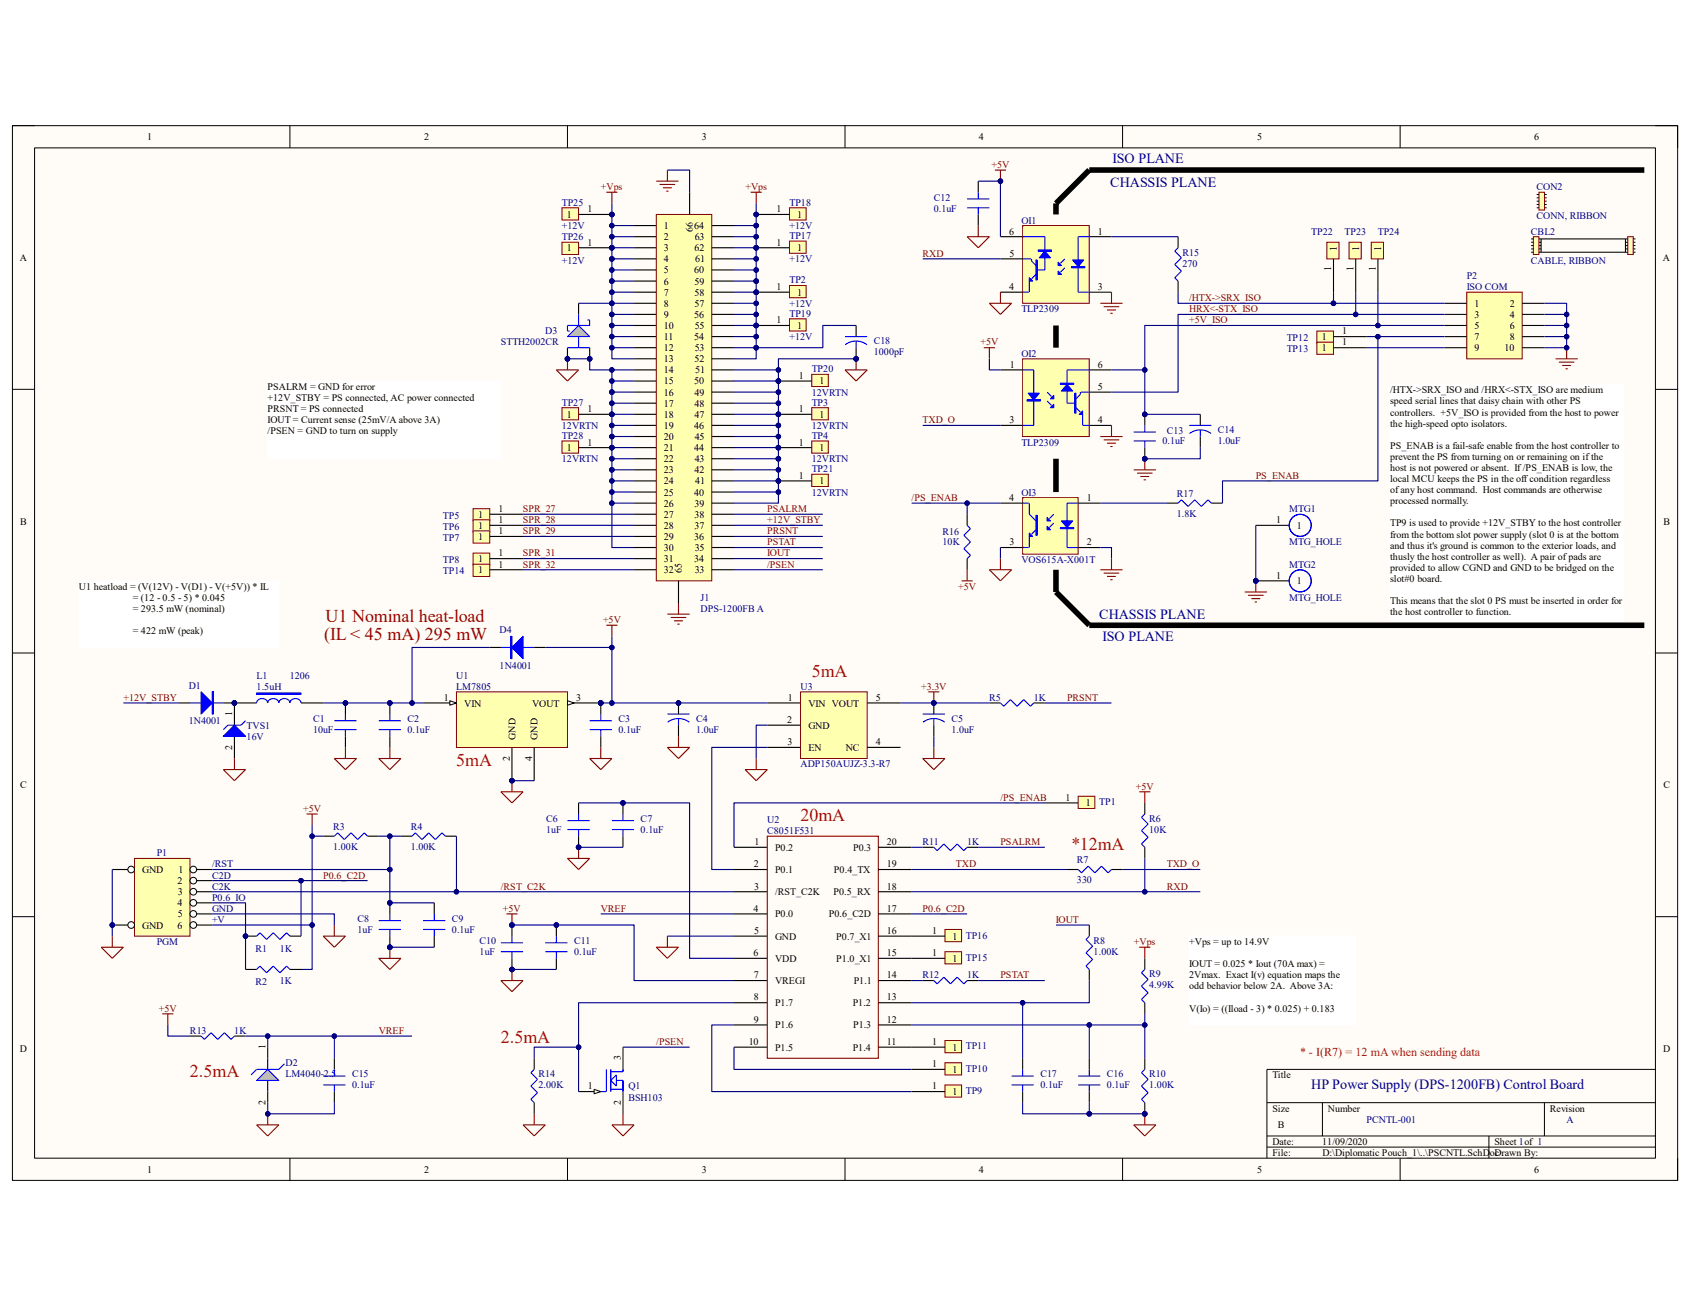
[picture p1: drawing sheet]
<svg xmlns="http://www.w3.org/2000/svg" width="279mm" height="216mm" viewBox="0 0 279 216" stroke-linecap="round" stroke-linejoin="round" font-family="sans-serif">
<defs><g id="words">
<g font-size="3" fill="#980000">
<text x="53.6" y="105.8">(IL &lt; 45 mA) 295 mW</text>
<text x="53.8" y="102.7">U1 Nominal heat-load</text>
</g>
<g font-size="3" fill="#f00">
<text x="134.2" y="111.9">5mA</text>
<text x="75.4" y="126.6">5mA</text>
<text x="132.3" y="135.8">20mA</text>
<text x="177.1" y="140.5">*12mA</text>
<text x="82.8" y="172.5">2.5mA</text>
<text x="31.4" y="178">2.5mA</text>
</g>
<g font-size="2.3" fill="#000080">
<text x="183.9" y="26.9">ISO PLANE</text>
<text x="183.6" y="30.9">CHASSIS PLANE</text>
<text x="181.7" y="102.3">CHASSIS PLANE</text>
<text x="182.3" y="106">ISO PLANE</text>
<text x="216.8" y="180">HP Power Supply (DPS-1200FB) Control Board</text>
</g>
<text font-size="2" fill="#f00" x="214.9" y="174.5">* - I(R7) = 12 mA when sending data</text>
<g font-size="1.7">
<text x="24.3" y="23.2">1</text>
<text x="70.1" y="23.2">2</text>
<text x="116" y="23.2">3</text>
<text x="161.8" y="23.2">4</text>
<text x="207.8" y="23.2">5</text>
<text x="253.6" y="23.2">6</text>
<text x="97.1" y="35.1">1</text>
<text x="128.4" y="35.1">1</text>
<text x="93.7" y="36">1</text>
<text x="93.7" y="41.5">1</text>
<text x="97.1" y="40.6">1</text>
<text x="109.8" y="37.8">1</text>
<text x="109.8" y="39.7">2</text>
<text x="109.8" y="41.5">3</text>
<text x="114.6" y="38.3" transform="rotate(-90 114.6 38.3)">66</text>
<text x="114.8" y="37.8">64</text>
<text x="114.8" y="41.5">62</text>
<text x="114.9" y="39.7">63</text>
<text x="128.4" y="40.6">1</text>
<text x="131.8" y="41.5">1</text>
<text x="131.8" y="36">1</text>
<text x="166.8" y="38.8">6</text>
<text x="181.5" y="38.8">1</text>
<text x="221" y="41.5" transform="rotate(-90 221 41.5)">1</text>
<text x="224.7" y="41.5" transform="rotate(-90 224.7 41.5)">1</text>
<text x="228.3" y="41.5" transform="rotate(-90 228.3 41.5)">1</text>
<text x="3.3" y="43.1">A</text>
<text x="109.8" y="43.3">4</text>
<text x="109.8" y="45.2">5</text>
<text x="109.8" y="47">6</text>
<text x="114.8" y="45.2">60</text>
<text x="114.8" y="47">59</text>
<text x="114.9" y="43.3">61</text>
<text x="128.4" y="48">1</text>
<text x="166.8" y="48">4</text>
<text x="166.9" y="42.5">5</text>
<text x="181.5" y="48">3</text>
<text x="220.1" y="44.9" transform="rotate(-90 220.1 44.9)">1</text>
<text x="223.8" y="44.9" transform="rotate(-90 223.8 44.9)">1</text>
<text x="227.5" y="44.9" transform="rotate(-90 227.5 44.9)">1</text>
<text x="274.9" y="43.1">A</text>
<text x="109.8" y="48.9">7</text>
<text x="109.8" y="50.7">8</text>
<text x="109.8" y="52.5">9</text>
<text x="114.8" y="52.5">56</text>
<text x="114.8" y="48.9">58</text>
<text x="114.8" y="50.7">57</text>
<text x="128.4" y="53.5">1</text>
<text x="131.8" y="48.9">1</text>
<text x="243.8" y="50.7">1</text>
<text x="243.8" y="52.5">3</text>
<text x="249.6" y="50.7">2</text>
<text x="249.6" y="52.5">4</text>
<text x="109.8" y="54.4">10</text>
<text x="109.8" y="56.2">11</text>
<text x="109.8" y="58">12</text>
<text x="109.8" y="59.9">13</text>
<text x="114.8" y="56.2">54</text>
<text x="114.8" y="59.9">52</text>
<text x="114.9" y="54.4">55</text>
<text x="114.9" y="58">53</text>
<text x="131.8" y="54.4">1</text>
<text x="218.5" y="56.2">1</text>
<text x="218.5" y="58">1</text>
<text x="221.9" y="55.3">1</text>
<text x="221.9" y="57.1">1</text>
<text x="243.8" y="54.4">5</text>
<text x="243.8" y="56.2">7</text>
<text x="243.8" y="58">9</text>
<text x="248.8" y="58">10</text>
<text x="249.6" y="54.4">6</text>
<text x="249.6" y="56.2">8</text>
<text x="44.2" y="64.5">PSALRM = GND for error</text>
<text x="109.8" y="61.7">14</text>
<text x="109.8" y="63.5">15</text>
<text x="109.8" y="65.4">16</text>
<text x="114.8" y="63.5">50</text>
<text x="114.8" y="65.4">49</text>
<text x="114.9" y="61.7">51</text>
<text x="132.1" y="62.7">1</text>
<text x="135.5" y="63.5">1</text>
<text x="167" y="60.8">1</text>
<text x="181.5" y="60.8">6</text>
<text x="181.5" y="64.5">5</text>
<text x="229.8" y="65">/HTX-&gt;SRX_ISO and /HRX&lt;-STX_ISO are medium</text>
<text x="44.2" y="66.3">+12V_STBY = PS connected, AC power connected</text>
<text x="44.2" y="68.2">PRSNT = PS connected</text>
<text x="44.2" y="70">IOUT = Current sense (25mV/A above 3A)</text>
<text x="44.2" y="71.8">/PSEN = GND to turn on supply</text>
<text x="93.7" y="69">1</text>
<text x="97.1" y="68.2">1</text>
<text x="109.8" y="67.2">17</text>
<text x="109.8" y="69">18</text>
<text x="109.8" y="70.9">19</text>
<text x="114.8" y="70.9">46</text>
<text x="114.8" y="67.2">48</text>
<text x="114.8" y="69">47</text>
<text x="132.1" y="68.2">1</text>
<text x="135.5" y="69">1</text>
<text x="166.9" y="70">3</text>
<text x="181.5" y="70">4</text>
<text x="229.8" y="66.8">speed serial lines that daisy chain with other PS</text>
<text x="229.8" y="68.7">controllers. +5V_ISO is provided from the host to power</text>
<text x="229.8" y="70.5">the high-speed opto isolators.</text>
<text x="93.7" y="74.5">1</text>
<text x="97.1" y="73.7">1</text>
<text x="109.8" y="72.7">20</text>
<text x="109.8" y="74.5">21</text>
<text x="109.8" y="76.4">22</text>
<text x="114.8" y="74.5">44</text>
<text x="114.9" y="72.7">45</text>
<text x="114.9" y="76.4">43</text>
<text x="132.1" y="73.7">1</text>
<text x="135.5" y="74.5">1</text>
<text x="229.8" y="74.2">PS_ENAB is a fail-safe enable from the host controller to</text>
<text x="229.8" y="76">prevent the PS from turning on or remaining on if the</text>
<text x="229.8" y="77.9">host is not powered or absent. If /PS_ENAB is low, the</text>
<text x="109.8" y="78.2">23</text>
<text x="109.8" y="80.1">24</text>
<text x="109.8" y="81.9">25</text>
<text x="109.8" y="83.7">26</text>
<text x="114.8" y="81.9">40</text>
<text x="114.8" y="78.2">42</text>
<text x="114.8" y="83.7">39</text>
<text x="114.9" y="80.1">41</text>
<text x="132.1" y="79.2">1</text>
<text x="135.5" y="80.1">1</text>
<text x="166.8" y="82.8">4</text>
<text x="179.7" y="82.8">1</text>
<text x="229.8" y="79.7">local MCU keeps the PS in the off condition regardless</text>
<text x="229.8" y="81.5">of any host command. Host commands are otherwise</text>
<text x="229.8" y="83.4">processed normally.</text>
<text x="3.3" y="86.7">B</text>
<text x="79" y="85.6">1</text>
<text x="79" y="87.4">1</text>
<text x="79" y="89.2">1</text>
<text x="82.4" y="84.7">1</text>
<text x="82.4" y="86.5">1</text>
<text x="82.4" y="88.3">1</text>
<text x="109.8" y="85.6">27</text>
<text x="109.8" y="87.4">28</text>
<text x="109.8" y="89.2">29</text>
<text x="114.8" y="89.2">36</text>
<text x="114.8" y="85.6">38</text>
<text x="114.8" y="87.4">37</text>
<text x="211" y="86.5">1</text>
<text x="214.4" y="87.4">1</text>
<text x="229.8" y="87">TP9 is used to provide +12V_STBY to the host controller</text>
<text x="229.8" y="88.9">from the bottom slot power supply (slot 0 is at the bottom</text>
<text x="275" y="86.7">B</text>
<text x="79" y="92.9">1</text>
<text x="79" y="94.7">1</text>
<text x="82.4" y="92">1</text>
<text x="82.4" y="93.9">1</text>
<text x="109.8" y="91.1">30</text>
<text x="109.8" y="92.9">31</text>
<text x="109.8" y="94.7">32</text>
<text x="112.7" y="94.7" transform="rotate(-90 112.7 94.7)">65</text>
<text x="114.8" y="92.9">34</text>
<text x="114.9" y="91.1">35</text>
<text x="114.9" y="94.7">33</text>
<text x="166.9" y="90.2">3</text>
<text x="179.7" y="90.2">2</text>
<text x="211" y="95.7">1</text>
<text x="229.8" y="90.7">and thus it's ground is common to the exterior loads, and</text>
<text x="229.8" y="92.5">thusly the host controller as well). A pair of pads are</text>
<text x="229.8" y="94.4">provided to allow CGND and GND to be bridged on the</text>
<text x="13" y="97.5">U1 heatload = (V(12V) - V(D1) - V(+5V)) * IL</text>
<text x="21.9" y="99.4">= (12 - 0.5 - 5) * 0.045</text>
<text x="21.9" y="101.2">= 293.5 mW (nominal)</text>
<text x="214.4" y="96.6">1</text>
<text x="229.8" y="96.2">slot#0 board.</text>
<text x="229.8" y="99.9">This means that the slot 0 PS must be inserted in order for</text>
<text x="229.8" y="101.7">the host controller to function.</text>
<text x="21.9" y="104.9">= 422 mW (peak)</text>
<text x="38.4" y="118.4" transform="rotate(-90 38.4 118.4)">1</text>
<text x="73.4" y="115.9">1</text>
<text x="76.8" y="116.8">VIN</text>
<text x="88" y="116.8">VOUT</text>
<text x="95.2" y="115.9">3</text>
<text x="130.1" y="119.5">2</text>
<text x="130.3" y="115.9">1</text>
<text x="133.6" y="116.8">VIN VOUT</text>
<text x="144.8" y="115.9">5</text>
<text x="38.4" y="124" transform="rotate(-90 38.4 124)">2</text>
<text x="84.3" y="125.8" transform="rotate(-90 84.3 125.8)">2</text>
<text x="85.2" y="122.3" transform="rotate(-90 85.2 122.3)">GND</text>
<text x="88" y="125.8" transform="rotate(-90 88 125.8)">4</text>
<text x="88.9" y="122.3" transform="rotate(-90 88.9 122.3)">GND</text>
<text x="130.2" y="123.2">3</text>
<text x="133.6" y="120.4">GND</text>
<text x="133.6" y="124.1">EN</text>
<text x="139.8" y="124.1">NC</text>
<text x="144.8" y="123.2">4</text>
<text x="3.3" y="130.3">C</text>
<text x="275" y="130.3">C</text>
<text x="176.1" y="132.4">1</text>
<text x="179.5" y="133.3">1</text>
<text x="124.6" y="143.4">2</text>
<text x="124.8" y="139.7">1</text>
<text x="128.1" y="140.6">P0.2</text>
<text x="141.1" y="140.6">P0.3</text>
<text x="146.6" y="139.7">20</text>
<text x="146.6" y="143.4">19</text>
<text x="23.5" y="144.3">GND</text>
<text x="29.3" y="146.1">2</text>
<text x="29.3" y="149.8">4</text>
<text x="29.4" y="148">3</text>
<text x="29.5" y="144.3">1</text>
<text x="124.7" y="147.1">3</text>
<text x="128.1" y="144.3">P0.1</text>
<text x="128.1" y="148">/RST_C2K</text>
<text x="137.8" y="148">P0.5_RX</text>
<text x="137.9" y="144.3">P0.4_TX</text>
<text x="146.6" y="147.1">18</text>
<text x="23.5" y="153.5">GND</text>
<text x="29.3" y="153.5">6</text>
<text x="29.4" y="151.6">5</text>
<text x="124.6" y="150.7">4</text>
<text x="124.7" y="154.4">5</text>
<text x="128.1" y="151.6">P0.0</text>
<text x="128.1" y="155.3">GND</text>
<text x="137" y="151.6">P0.6_C2D</text>
<text x="138.3" y="155.3">P0.7_X1</text>
<text x="146.6" y="150.7">17</text>
<text x="146.6" y="154.4">16</text>
<text x="154.1" y="154.4">1</text>
<text x="157.5" y="155.3">1</text>
<text x="124.6" y="158.1">6</text>
<text x="124.6" y="161.8">7</text>
<text x="128.1" y="159">VDD</text>
<text x="138.3" y="159">P1.0_X1</text>
<text x="146.6" y="161.8">14</text>
<text x="146.6" y="158.1">15</text>
<text x="154.1" y="158.1">1</text>
<text x="157.5" y="159">1</text>
<text x="196.6" y="156.3">+Vps = up to 14.9V</text>
<text x="196.6" y="159.9">IOUT = 0.025 * Iout (70A max) =</text>
<text x="196.6" y="161.8">2Vmax. Exact I(v) equation maps the</text>
<text x="124.6" y="165.4">8</text>
<text x="128.1" y="162.6">VREGI</text>
<text x="128.1" y="166.3">P1.7</text>
<text x="141" y="166.3">P1.2</text>
<text x="141.1" y="162.6">P1.1</text>
<text x="146.6" y="165.4">13</text>
<text x="196.6" y="163.6">odd behavior below 2A. Above 3A:</text>
<text x="196.6" y="167.3">V(Io) = ((Iload - 3) * 0.025) + 0.183</text>
<text x="3.3" y="173.9">D</text>
<text x="43.9" y="173.5" transform="rotate(-90 43.9 173.5)">1</text>
<text x="123.8" y="172.8">10</text>
<text x="124.6" y="169.1">9</text>
<text x="128.1" y="170">P1.6</text>
<text x="128.1" y="173.7">P1.5</text>
<text x="141" y="173.7">P1.4</text>
<text x="141.1" y="170">P1.3</text>
<text x="146.6" y="172.8">11</text>
<text x="146.6" y="169.1">12</text>
<text x="154.1" y="172.8">1</text>
<text x="157.5" y="173.7">1</text>
<text x="275" y="173.9">D</text>
<text x="102.6" y="175.3" transform="rotate(-90 102.6 175.3)">3</text>
<text x="154.1" y="176.4">1</text>
<text x="157.5" y="177.3">1</text>
<text x="210.4" y="178.3">Title</text>
<text x="43.9" y="182.7" transform="rotate(-90 43.9 182.7)">2</text>
<text x="97.2" y="180.1">1</text>
<text x="102.6" y="182.7" transform="rotate(-90 102.6 182.7)">2</text>
<text x="154.1" y="180.1">1</text>
<text x="157.5" y="181">1</text>
<text x="210.4" y="183.8">Size</text>
<text x="219.5" y="183.8">Number</text>
<text x="256.2" y="183.8">Revision</text>
<text x="210.4" y="189.3">Date:</text>
<text x="210.4" y="191.1">File:</text>
<text x="211.3" y="186.5">B</text>
<text x="218.6" y="189.3">11/09/2020</text>
<text x="218.6" y="191.1">D:\Diplomatic Pouch_1\..\PSCNTL.SchDoc</text>
<text x="247.1" y="191.1">Drawn By:</text>
<text x="247.1" y="189.3">Sheet 1of 1</text>
<text x="24.3" y="193.8">1</text>
<text x="70.1" y="193.8">2</text>
<text x="116" y="193.8">3</text>
<text x="161.8" y="193.8">4</text>
<text x="207.8" y="193.8">5</text>
<text x="253.6" y="193.8">6</text>
</g>
<g font-size="1.7" fill="#800000">
<text x="163.9" y="27.8">+5V</text>
<text x="99.4" y="31.4">+Vps</text>
<text x="123.2" y="31.4">+Vps</text>
<text x="152.5" y="42.5">RXD</text>
<text x="196.6" y="49.8">/HTX-&gt;SRX_ISO</text>
<text x="196.6" y="51.6">HRX&lt;-STX_ISO</text>
<text x="196.6" y="53.5">+5V_ISO</text>
<text x="162.1" y="57.1">+5V</text>
<text x="152.5" y="70">TXD_O</text>
<text x="150.7" y="82.8">/PS_ENAB</text>
<text x="207.6" y="79.2">PS_ENAB</text>
<text x="86.4" y="84.7">SPR_27</text>
<text x="86.4" y="86.5">SPR_28</text>
<text x="86.4" y="88.3">SPR_29</text>
<text x="126.8" y="84.7">PSALRM</text>
<text x="126.8" y="86.5">+12V_STBY</text>
<text x="126.8" y="88.3">PRSNT</text>
<text x="86.4" y="92">SPR_31</text>
<text x="86.4" y="93.9">SPR_32</text>
<text x="126.8" y="90.2">PSTAT</text>
<text x="126.8" y="92">IOUT</text>
<text x="126.8" y="93.9">/PSEN</text>
<text x="158.4" y="97.5">+5V</text>
<text x="99.7" y="103">+5V</text>
<text x="20.4" y="115.9">+12V_STBY</text>
<text x="152.3" y="114">+3.3V</text>
<text x="176.4" y="115.9">PRSNT</text>
<text x="187.8" y="130.6">+5V</text>
<text x="50.1" y="134.2">+5V</text>
<text x="165.4" y="132.4">/PS_ENAB</text>
<text x="158" y="143.4">TXD</text>
<text x="165.4" y="139.7">PSALRM</text>
<text x="192.9" y="143.4">TXD_O</text>
<text x="53.4" y="145.2">P0.6_C2D</text>
<text x="82.8" y="147.1">/RST_C2K</text>
<text x="192.9" y="147.1">RXD</text>
<text x="83.1" y="150.7">+5V</text>
<text x="99.3" y="150.7">VREF</text>
<text x="152.5" y="150.7">P0.6_C2D</text>
<text x="174.5" y="152.6">IOUT</text>
<text x="165.4" y="161.8">PSTAT</text>
<text x="187.5" y="156.3">+Vps</text>
<text x="26.2" y="167.3">+5V</text>
<text x="62.6" y="170.9">VREF</text>
<text x="108.5" y="172.8">/PSEN</text>
</g>
<g font-size="1.7" fill="#000080">
<text x="92.9" y="34">TP25</text>
<text x="130.5" y="34">TP18</text>
<text x="154.4" y="33.3">C12</text>
<text x="154.4" y="35.1">0.1uF</text>
<text x="254" y="31.4">CON2</text>
<text x="92.9" y="37.8">+12V</text>
<text x="92.9" y="39.7">TP26</text>
<text x="130.5" y="39.5">TP17</text>
<text x="130.5" y="37.8">+12V</text>
<text x="168.9" y="37">OI1</text>
<text x="216.8" y="38.8">TP22</text>
<text x="222.3" y="38.8">TP23</text>
<text x="227.8" y="38.8">TP24</text>
<text x="253.1" y="38.8">CBL2</text>
<text x="254" y="36.2">CONN, RIBBON</text>
<text x="92.9" y="43.6">+12V</text>
<text x="130.5" y="43.3">+12V</text>
<text x="130.5" y="46.9">TP2</text>
<text x="195.5" y="42.2">R15</text>
<text x="195.5" y="44.1">270</text>
<text x="242.5" y="46.1">P2</text>
<text x="242.5" y="48">ISO COM</text>
<text x="253.1" y="43.6">CABLE, RIBBON</text>
<text x="130.5" y="50.7">+12V</text>
<text x="130.5" y="52.4">TP19</text>
<text x="168.9" y="51.6">TLP2309</text>
<text x="82.8" y="57.1">STTH2002CR</text>
<text x="90.1" y="55.3">D3</text>
<text x="130.5" y="56.2">+12V</text>
<text x="144.4" y="56.9">C18</text>
<text x="144.4" y="58.8">1000pF</text>
<text x="168.9" y="59">OI2</text>
<text x="212.7" y="56.4">TP12</text>
<text x="212.7" y="58.2">TP13</text>
<text x="134.2" y="61.5">TP20</text>
<text x="134.2" y="65.4">12VRTN</text>
<text x="92.9" y="67.1">TP27</text>
<text x="92.9" y="70.9">12VRTN</text>
<text x="134.2" y="67.1">TP3</text>
<text x="134.2" y="70.9">12VRTN</text>
<text x="192.9" y="71.8">C13</text>
<text x="201.3" y="71.6">C14</text>
<text x="92.9" y="72.6">TP28</text>
<text x="92.9" y="76.4">12VRTN</text>
<text x="134.2" y="72.6">TP4</text>
<text x="134.2" y="76.4">12VRTN</text>
<text x="168.9" y="73.7">TLP2309</text>
<text x="192.2" y="73.4">0.1uF</text>
<text x="201.3" y="73.4">1.0uF</text>
<text x="134.2" y="78.1">TP21</text>
<text x="134.2" y="81.9">12VRTN</text>
<text x="168.9" y="81.9">OI3</text>
<text x="194.6" y="82.1">R17</text>
<text x="73.2" y="85.8">TP5</text>
<text x="73.2" y="87.6">TP6</text>
<text x="73.2" y="89.5">TP7</text>
<text x="155.8" y="88.5">R16</text>
<text x="194.6" y="85.4">1.8K</text>
<text x="213.1" y="84.7">MTG1</text>
<text x="73.2" y="93.1">TP8</text>
<text x="73.2" y="95">TP14</text>
<text x="155.8" y="90.2">10K</text>
<text x="168.9" y="93.1">VOS615A-X001T</text>
<text x="213.1" y="90.2">MTG_HOLE</text>
<text x="213.1" y="93.9">MTG2</text>
<text x="115.8" y="99.4">J1</text>
<text x="115.8" y="101.2">DPS-1200FB A</text>
<text x="213.1" y="99.3">MTG_HOLE</text>
<text x="82.6" y="104.6">D4</text>
<text x="31.2" y="113.8">D1</text>
<text x="42.4" y="112.2">L1</text>
<text x="47.9" y="112.2">1206</text>
<text x="75.4" y="112.2">U1</text>
<text x="82.6" y="110.5">1N4001</text>
<text x="31.2" y="119.7">1N4001</text>
<text x="42.4" y="114">1.5uH</text>
<text x="51.8" y="119.3">C1</text>
<text x="67.4" y="119.3">C2</text>
<text x="75.4" y="114">LM7805</text>
<text x="102.2" y="119.3">C3</text>
<text x="115.1" y="119.3">C4</text>
<text x="132.3" y="114">U3</text>
<text x="157.3" y="119.3">C5</text>
<text x="163.5" y="115.9">R5</text>
<text x="170.9" y="115.9">1K</text>
<text x="40.8" y="120.4">TVS1</text>
<text x="40.8" y="122.3">16V</text>
<text x="51.8" y="121.2">10uF</text>
<text x="67.4" y="121.2">0.1uF</text>
<text x="102.2" y="121.2">0.1uF</text>
<text x="115.1" y="121.2">1.0uF</text>
<text x="157.3" y="121.2">1.0uF</text>
<text x="132.3" y="126.9">ADP150AUJZ-3.3-R7</text>
<text x="55.1" y="137.2">R3</text>
<text x="67.9" y="137.2">R4</text>
<text x="90.3" y="135.8">C6</text>
<text x="90.3" y="137.7">1uF</text>
<text x="105.9" y="135.8">C7</text>
<text x="105.9" y="137.7">0.1uF</text>
<text x="126.8" y="136.1">U2</text>
<text x="126.8" y="137.9">C8051F531</text>
<text x="181.7" y="133.1">TP1</text>
<text x="190" y="135.8">R6</text>
<text x="190" y="137.7">10K</text>
<text x="25.9" y="141.6">P1</text>
<text x="35.1" y="143.4">/RST</text>
<text x="55.1" y="140.5">1.00K</text>
<text x="67.9" y="140.5">1.00K</text>
<text x="152.5" y="139.7">R11</text>
<text x="159.9" y="139.7">1K</text>
<text x="178.1" y="142.7">R7</text>
<text x="35.1" y="148.9">P0.6_IO</text>
<text x="35.1" y="145.2">C2D</text>
<text x="35.1" y="147.1">C2K</text>
<text x="178.1" y="146">330</text>
<text x="35.1" y="150.7">GND</text>
<text x="35.1" y="152.6">+V</text>
<text x="59.1" y="152.4">C8</text>
<text x="59.1" y="154.2">1uF</text>
<text x="74.7" y="152.4">C9</text>
<text x="74.7" y="154.2">0.1uF</text>
<text x="159.7" y="155.2">TP16</text>
<text x="25.9" y="156.3">PGM</text>
<text x="42.2" y="157.4">R1</text>
<text x="46.3" y="157.4">1K</text>
<text x="79.3" y="156">C10</text>
<text x="79.3" y="157.9">1uF</text>
<text x="94.9" y="156">C11</text>
<text x="94.9" y="157.9">0.1uF</text>
<text x="152.5" y="161.8">R12</text>
<text x="159.7" y="158.8">TP15</text>
<text x="159.9" y="161.8">1K</text>
<text x="180.8" y="156">R8</text>
<text x="180.8" y="157.9">1.00K</text>
<text x="190" y="161.5">R9</text>
<text x="42.2" y="162.9">R2</text>
<text x="46.3" y="162.6">1K</text>
<text x="190" y="163.4">4.99K</text>
<text x="31.4" y="170.9">R13</text>
<text x="38.7" y="170.9">1K</text>
<text x="159.7" y="173.5">TP11</text>
<text x="47.2" y="176.2">D2</text>
<text x="47.2" y="178.1">LM4040-2.5</text>
<text x="58.2" y="178.1">C15</text>
<text x="58.2" y="179.9">0.1uF</text>
<text x="89" y="178.1">R14</text>
<text x="89" y="179.9">2.00K</text>
<text x="159.7" y="177.2">TP10</text>
<text x="172" y="178.1">C17</text>
<text x="172" y="179.9">0.1uF</text>
<text x="183" y="178.1">C16</text>
<text x="183" y="179.9">0.1uF</text>
<text x="190" y="178.1">R10</text>
<text x="190" y="179.9">1.00K</text>
<text x="103.9" y="180.1">Q1</text>
<text x="103.9" y="181.9">BSH103</text>
<text x="159.7" y="180.8">TP9</text>
<text x="225.9" y="185.6">PCNTL-001</text>
<text x="259" y="185.6">A</text>
</g>
</g></defs>
<path d="M2.1 20.8h275.3v174.3h-275.3z" fill-rule="evenodd" fill="#fffcf8"/>
<path d="M2.1 20.8h275.3v174.3h-275.3z" fill="none" stroke="#000" stroke-width=".17"/>
<path d="M5.7 24.4h268v167.1h-268z" fill-rule="evenodd" fill="#fffcf8"/>
<g fill="none" stroke="#000" stroke-width=".17">
<path d="M2 20.8h3.7M5.7 24.4h268v167.1h-268zM47.9 20.8v3.6M93.8 20.8v3.6M139.7 20.8v3.6M185.6 20.8v3.6M231.5 20.8v3.6M273.7 20.8h3.7v3.6M2 64.4h3.7M273.7 64.4h3.7M2 107.9h3.7M273.7 107.9h3.7"/>
<path d="M2 151.5h3.7M273.7 151.5h3.7M273.7 176.8h-64.2v14.7M47.9 191.5v3.6M93.8 191.5v3.6M139.7 191.5v3.6M185.6 191.5v3.6M209.5 182.3h64.2M209.5 187.8h64.2M209.5 189.6h64.2M218.6 182.3v5.5M231.5 191.5v3.6"/>
<path d="M246.2 187.8v3.7M255.3 182.3v5.5M277.4 191.5v3.6"/>
</g>
<path d="M207.6 86.8h5.5" fill="none" stroke="#000" stroke-width=".18"/>
<circle cx="215" cy="86.8" r="1.82" fill="none" stroke="#00f" stroke-width=".18"/>
<circle cx="207.6" cy="96" r=".36" fill="#000080"/>
<circle cx="207.6" cy="96" r=".36" fill="none" stroke="#000080" stroke-width=".17"/>
<path d="M207.6 96h5.5" fill="none" stroke="#000" stroke-width=".18"/>
<circle cx="207.6" cy="96" r=".36" fill="#000080"/>
<circle cx="207.6" cy="96" r=".36" fill="none" stroke="#000080" stroke-width=".17"/>
<circle cx="215" cy="96" r="1.82" fill="none" stroke="#00f" stroke-width=".18"/>
<path d="M205.8 97.9h3.7M206.3 98.4h2.6M206.9 99h1.5M207.4 99.5h.4M207.6 96v1.9" fill="none" stroke="#800000" stroke-width=".18"/>
<circle cx="207.6" cy="96" r=".36" fill="#000080"/>
<circle cx="207.6" cy="96" r=".36" fill="none" stroke="#000080" stroke-width=".17"/>
<path d="M108.5 35.5h9.2v60.5h-9.2z" fill-rule="evenodd" fill="#ffffb0"/>
<path d="M108.5 35.5h9.2v60.5h-9.2z" fill="none" stroke="#800000" stroke-width=".17"/>
<g fill="none" stroke="#000" stroke-width=".19">
<path d="M104.8 37.3h3.7M104.8 39.1h3.7M114 31.8v3.7M117.7 37.3h3.6M117.7 39.1h3.6M104.8 41h3.7M104.8 42.8h3.7M104.8 44.6h3.7M104.8 46.5h3.7M104.8 48.3h3.7M104.8 50.1h3.7M104.8 52h3.7"/>
<path d="M104.8 53.8h3.7M104.8 55.6h3.7M104.8 57.5h3.7M104.8 59.3h3.7M117.7 41h3.6M117.7 42.8h3.6M117.7 44.6h3.6M117.7 46.5h3.6M117.7 48.3h3.6M117.7 50.1h3.6M117.7 52h3.6M117.7 53.8h3.6"/>
<path d="M117.7 55.6h3.6M117.7 57.5h3.6M117.7 59.3h3.6M104.8 61.2h3.7M104.8 63h3.7M104.8 64.8h3.7M104.8 66.7h3.7M104.8 68.5h3.7M104.8 70.3h3.7M104.8 72.2h3.7M104.8 74h3.7M104.8 75.8h3.7"/>
<path d="M104.8 77.7h3.7M104.8 79.5h3.7M117.7 61.2h3.6M117.7 63h3.6M117.7 64.8h3.6M117.7 66.7h3.6M117.7 68.5h3.6M117.7 70.3h3.6M117.7 72.2h3.6M117.7 74h3.6M117.7 75.8h3.6M117.7 77.7h3.6"/>
<path d="M117.7 79.5h3.6M104.8 81.3h3.7M104.8 83.2h3.7M104.8 85h3.7M104.8 86.8h3.7M104.8 88.7h3.7M104.8 90.5h3.7M104.8 92.4h3.7M104.8 94.2h3.7M112.2 96v3.7M117.7 81.3h3.6M117.7 83.2h3.6"/>
<path d="M117.7 85h3.6M117.7 86.8h3.6M117.7 88.7h3.6M117.7 90.5h3.6M117.7 92.4h3.6M117.7 94.2h3.6"/>
</g>
<path d="M100.2 31.8h1.9M101.2 31.8v1.8M124.1 31.8h1.8M125 31.8v1.8M93.8 59.3v1.9M92 61.2h3.7l-1.9 1.8z" fill="none" stroke="#800000" stroke-width=".19"/>
<circle cx="93.8" cy="59.3" r=".36" fill="#000080"/>
<circle cx="93.8" cy="59.3" r=".36" fill="none" stroke="#000080" stroke-width=".17"/>
<path d="M141.5 59.3v1.9M139.7 61.2h3.7l-1.9 1.8z" fill="none" stroke="#800000" stroke-width=".19"/>
<circle cx="141.5" cy="59.3" r=".36" fill="#000080"/>
<circle cx="141.5" cy="59.3" r=".36" fill="none" stroke="#000080" stroke-width=".17"/>
<path d="M44.3 63h38.5v12.8h-38.5z" fill-rule="evenodd" fill="#fff"/>
<path d="M44.3 63h38.5v12.8h-38.5z" fill="none" stroke="#fff" stroke-width=".17"/>
<path d="M169.1 59.3h11v12.9h-11z" fill-rule="evenodd" fill="#ffffb0"/>
<path d="M169.1 59.3h11v12.9h-11z" fill="none" stroke="#800000" stroke-width=".17"/>
<path d="M165.4 61.2h3.7M165.4 70.3h3.7" fill="none" stroke="#000" stroke-width=".19"/>
<path d="M173.1 66.3l.7 .7M173.1 64.8l.7 .8" fill="none" stroke="#00f" stroke-width=".18"/>
<path d="M170.9 61.2v9.1" fill="none" stroke="#00f" stroke-width=".19"/>
<path d="M170 65h1.8l-.9 1.1z" fill="#00f"/>
<path d="M169.8 66.1h2.2v.2h-2.2zM169.8 66.2h2.2M170 65h1.8l-.9 1.1z" fill="none" stroke="#00f" stroke-width=".19"/>
<path d="M173.7 67.4l.5-.6v.6z" fill="#00f"/>
<path d="M173.7 67.4l.5-.6v.6z" fill="none" stroke="#00f" stroke-width=".18"/>
<path d="M173.7 65.9l.5-.5v.5z" fill="#00f"/>
<path d="M173.7 65.9l.5-.5v.5zM177.7 65h.2v3.3h-.2zM177.9 67.4l.7 .7" fill="none" stroke="#00f" stroke-width=".18"/>
<path d="M177.8 65v3.3" fill="none" stroke="#00f" stroke-width=".19"/>
<path d="M179 67.9v.6h-.6z" fill="#00f"/>
<path d="M176.4 61.2v5.5M178.6 65.2l-.7 .7M179 67.9v.6h-.6z" fill="none" stroke="#00f" stroke-width=".18"/>
<path d="M176.4 63.5l.9 1.1h-1.8z" fill="#00f"/>
<path d="M175.3 63.4h2.2v.1h-2.2zM176.4 63.5l.9 1.1h-1.8zM176.4 61.2h3.7M176.4 66.7h1.4M178.6 64.8v.4M178.7 64.8h1.4M179 68.5v1.8M179.1 70.3h1" fill="none" stroke="#00f" stroke-width=".18"/>
<path d="M169.1 70.3h1.8M169.1 61.2h1.8M175.3 63.4h2.2" fill="none" stroke="#00f" stroke-width=".19"/>
<path d="M180.1 61.2h3.7M180.1 70.3h3.7M180.1 64.8h3.7" fill="none" stroke="#000" stroke-width=".18"/>
<path d="M169.1 37.3h11v12.8h-11z" fill-rule="evenodd" fill="#ffffb0"/>
<path d="M169.1 37.3h11v12.8h-11z" fill="none" stroke="#800000" stroke-width=".17"/>
<path d="M180.1 39.1h3.7M180.1 48.3h3.7" fill="none" stroke="#000" stroke-width=".18"/>
<path d="M178.2 39.1v9.2M176 44.3l-.7 .7M176 42.8l-.7 .7" fill="none" stroke="#00f" stroke-width=".18"/>
<path d="M177.3 43h1.9l-1 1.1z" fill="#00f"/>
<path d="M177.1 44.1h2.2v.2h-2.2zM177.3 43h1.9l-1 1.1z" fill="none" stroke="#00f" stroke-width=".18"/>
<path d="M177.1 44.2h2.2" fill="none" stroke="#00f" stroke-width=".19"/>
<path d="M174.9 44.8l.6 .6h-.6z" fill="#00f"/>
<path d="M174.9 44.8l.6 .6h-.6z" fill="none" stroke="#00f" stroke-width=".18"/>
<path d="M174.9 43.3l.6 .6h-.6z" fill="#00f"/>
<path d="M174.9 43.3l.6 .6h-.6z" fill="none" stroke="#00f" stroke-width=".18"/>
<path d="M171.3 43h.2v3.3h-.2zM171.3 45.4l-.8 .7M171.4 43v3.3" fill="none" stroke="#00f" stroke-width=".19"/>
<path d="M170.2 45.9l.5 .6h-.5z" fill="#00f"/>
<path d="M172.7 39.1v5.5M170.2 45.9l.5 .6h-.5zM170.5 43.2l.8 .7" fill="none" stroke="#00f" stroke-width=".19"/>
<path d="M172.7 41.5l1 1.1h-1.9z" fill="#00f"/>
<path d="M178.2 39.1h1.9M171.6 41.3h2.2v.2h-2.2zM171.6 41.4h2.2M172.7 41.5l1 1.1h-1.9zM178.2 48.3h1.9" fill="none" stroke="#00f" stroke-width=".18"/>
<path d="M169.1 39.1h3.6M169.1 42.8h1.3M169.1 48.3h1M170.2 46.5v1.8M170.5 42.8v.4M171.4 44.6h1.3" fill="none" stroke="#00f" stroke-width=".19"/>
<path d="M165.4 39.1h3.7M165.4 48.3h3.7M165.4 42.8h3.7" fill="none" stroke="#000" stroke-width=".19"/>
<path d="M181.9 50.1h3.7M182.5 50.7h2.5M183 51.2h1.5M183.6 51.8h.3M183.8 48.3v1.8M181.9 72.2h3.7M182.5 72.7h2.5M183 73.3h1.5M183.6 73.8h.3M183.8 70.3v1.9" fill="none" stroke="#800000" stroke-width=".18"/>
<path d="M164.5 28.1h1.8M165.4 28.1v1.8M163.6 50.1h3.6l-1.8 1.9zM165.4 48.3v1.8" fill="none" stroke="#800000" stroke-width=".19"/>
<circle cx="165.4" cy="29.9" r=".36" fill="#000080"/>
<circle cx="165.4" cy="29.9" r=".36" fill="none" stroke="#000080" stroke-width=".17"/>
<path d="M242.5 48.3h9.2v11h-9.2z" fill-rule="evenodd" fill="#ffffb0"/>
<path d="M242.5 48.3h9.2v11h-9.2z" fill="none" stroke="#800000" stroke-width=".17"/>
<path d="M238.8 50.1h3.7M238.8 52h3.7M238.8 53.8h3.7M238.8 55.6h3.7M238.8 57.5h3.7M251.7 50.1h3.6M251.7 52h3.6M251.7 53.8h3.6M251.7 55.6h3.6M251.7 57.5h3.6" fill="none" stroke="#000" stroke-width=".18"/>
<path d="M257.2 59.3h3.6M257.7 59.9h2.6M259 57.5v1.8M258.3 60.4h1.4M258.8 61h.4" fill="none" stroke="#800000" stroke-width=".18"/>
<circle cx="259" cy="57.5" r=".36" fill="#000080"/>
<circle cx="259" cy="57.5" r=".36" fill="none" stroke="#000080" stroke-width=".17"/>
<circle cx="125" cy="41" r=".36" fill="#000080"/>
<circle cx="125" cy="41" r=".36" fill="none" stroke="#000080" stroke-width=".17"/>
<path d="M130.5 39.9h2.8v2h-2.8z" fill-rule="evenodd" fill="#ffffb0"/>
<path d="M130.5 39.9h2.8v2h-2.8z" fill="none" stroke="#800000" stroke-width=".17"/>
<path d="M125 41h5.5" fill="none" stroke="#000" stroke-width=".19"/>
<circle cx="125" cy="41" r=".36" fill="#000080"/>
<circle cx="125" cy="41" r=".36" fill="none" stroke="#000080" stroke-width=".17"/>
<path d="M78.2 84.1h2.8v2h-2.8z" fill-rule="evenodd" fill="#ffffb0"/>
<path d="M78.2 84.1h2.8v2h-2.8z" fill="none" stroke="#800000" stroke-width=".17"/>
<path d="M81 85h5.5" fill="none" stroke="#000" stroke-width=".19"/>
<path d="M271.9 28.1h-91.8l-5.5 5.5v1.9M174.6 53.8v3.7" fill="none" stroke="#000" stroke-width=".92" stroke-linecap="butt"/>
<circle cx="125" cy="48.3" r=".36" fill="#000080"/>
<circle cx="125" cy="48.3" r=".36" fill="none" stroke="#000080" stroke-width=".17"/>
<path d="M130.5 47.2h2.8v2h-2.8z" fill-rule="evenodd" fill="#ffffb0"/>
<path d="M130.5 47.2h2.8v2h-2.8z" fill="none" stroke="#800000" stroke-width=".17"/>
<path d="M125 48.3h5.5" fill="none" stroke="#000" stroke-width=".19"/>
<circle cx="125" cy="48.3" r=".36" fill="#000080"/>
<circle cx="125" cy="48.3" r=".36" fill="none" stroke="#000080" stroke-width=".17"/>
<circle cx="128.7" cy="68.5" r=".36" fill="#000080"/>
<circle cx="128.7" cy="68.5" r=".36" fill="none" stroke="#000080" stroke-width=".17"/>
<path d="M134.2 67.4h2.7v2h-2.7z" fill-rule="evenodd" fill="#ffffb0"/>
<path d="M134.2 67.4h2.7v2h-2.7z" fill="none" stroke="#800000" stroke-width=".17"/>
<path d="M128.7 68.5h5.5" fill="none" stroke="#000" stroke-width=".19"/>
<circle cx="128.7" cy="68.5" r=".36" fill="#000080"/>
<circle cx="128.7" cy="68.5" r=".36" fill="none" stroke="#000080" stroke-width=".17"/>
<circle cx="128.7" cy="74" r=".36" fill="#000080"/>
<circle cx="128.7" cy="74" r=".36" fill="none" stroke="#000080" stroke-width=".17"/>
<path d="M134.2 72.9h2.7v2h-2.7z" fill-rule="evenodd" fill="#ffffb0"/>
<path d="M134.2 72.9h2.7v2h-2.7z" fill="none" stroke="#800000" stroke-width=".17"/>
<path d="M128.7 74h5.5" fill="none" stroke="#000" stroke-width=".19"/>
<circle cx="128.7" cy="74" r=".36" fill="#000080"/>
<circle cx="128.7" cy="74" r=".36" fill="none" stroke="#000080" stroke-width=".17"/>
<path d="M78.2 85.9h2.8v2h-2.8z" fill-rule="evenodd" fill="#ffffb0"/>
<path d="M78.2 85.9h2.8v2h-2.8z" fill="none" stroke="#800000" stroke-width=".17"/>
<path d="M81 86.8h5.5" fill="none" stroke="#000" stroke-width=".19"/>
<path d="M78.2 87.8h2.8v2h-2.8z" fill-rule="evenodd" fill="#ffffb0"/>
<path d="M78.2 87.8h2.8v2h-2.8z" fill="none" stroke="#800000" stroke-width=".17"/>
<path d="M81 88.7h5.5" fill="none" stroke="#000" stroke-width=".19"/>
<path d="M78.2 91.4h2.8v2.1h-2.8z" fill-rule="evenodd" fill="#ffffb0"/>
<path d="M78.2 91.4h2.8v2.1h-2.8z" fill="none" stroke="#800000" stroke-width=".17"/>
<path d="M81 92.4h5.5" fill="none" stroke="#000" stroke-width=".19"/>
<path d="M78.2 93.3h2.8v2h-2.8z" fill-rule="evenodd" fill="#ffffb0"/>
<path d="M78.2 93.3h2.8v2h-2.8z" fill="none" stroke="#800000" stroke-width=".17"/>
<path d="M81 94.2h5.5" fill="none" stroke="#000" stroke-width=".19"/>
<path d="M187.4 77.7h3.7M188 78.2h2.5M188.5 78.8h1.5M189.1 79.3h.3M189.3 75.8v1.9" fill="none" stroke="#800000" stroke-width=".18"/>
<circle cx="189.3" cy="75.8" r=".36" fill="#000080"/>
<circle cx="189.3" cy="75.8" r=".36" fill="none" stroke="#000080" stroke-width=".17"/>
<path d="M217.7 54.7h2.8v2h-2.8z" fill-rule="evenodd" fill="#ffffb0"/>
<path d="M217.7 54.7h2.8v2h-2.8z" fill="none" stroke="#800000" stroke-width=".17"/>
<path d="M220.5 55.6h5.5" fill="none" stroke="#000" stroke-width=".18"/>
<path d="M217.7 56.6h2.8v2h-2.8z" fill-rule="evenodd" fill="#ffffb0"/>
<path d="M217.7 56.6h2.8v2h-2.8z" fill="none" stroke="#800000" stroke-width=".17"/>
<path d="M220.5 57.5h5.5" fill="none" stroke="#000" stroke-width=".18"/>
<path d="M159.9 39.1h3.7l-1.9 1.9zM161.7 37.3v1.8" fill="none" stroke="#800000" stroke-width=".19"/>
<circle cx="125" cy="35.5" r=".36" fill="#000080"/>
<circle cx="125" cy="35.5" r=".36" fill="none" stroke="#000080" stroke-width=".17"/>
<path d="M130.5 34.4h2.8v2h-2.8z" fill-rule="evenodd" fill="#ffffb0"/>
<path d="M130.5 34.4h2.8v2h-2.8z" fill="none" stroke="#800000" stroke-width=".17"/>
<path d="M125 35.5h5.5" fill="none" stroke="#000" stroke-width=".19"/>
<circle cx="125" cy="35.5" r=".36" fill="#000080"/>
<circle cx="125" cy="35.5" r=".36" fill="none" stroke="#000080" stroke-width=".17"/>
<circle cx="125" cy="53.8" r=".36" fill="#000080"/>
<circle cx="125" cy="53.8" r=".36" fill="none" stroke="#000080" stroke-width=".17"/>
<path d="M130.5 52.7h2.8v2h-2.8z" fill-rule="evenodd" fill="#ffffb0"/>
<path d="M130.5 52.7h2.8v2h-2.8z" fill="none" stroke="#800000" stroke-width=".17"/>
<path d="M125 53.8h5.5" fill="none" stroke="#000" stroke-width=".19"/>
<circle cx="125" cy="53.8" r=".36" fill="#000080"/>
<circle cx="125" cy="53.8" r=".36" fill="none" stroke="#000080" stroke-width=".17"/>
<circle cx="128.7" cy="63" r=".36" fill="#000080"/>
<circle cx="128.7" cy="63" r=".36" fill="none" stroke="#000080" stroke-width=".17"/>
<path d="M134.2 61.9h2.7v2h-2.7z" fill-rule="evenodd" fill="#ffffb0"/>
<path d="M134.2 61.9h2.7v2h-2.7z" fill="none" stroke="#800000" stroke-width=".17"/>
<path d="M128.7 63h5.5" fill="none" stroke="#000" stroke-width=".19"/>
<circle cx="128.7" cy="63" r=".36" fill="#000080"/>
<circle cx="128.7" cy="63" r=".36" fill="none" stroke="#000080" stroke-width=".17"/>
<circle cx="128.7" cy="79.5" r=".36" fill="#000080"/>
<circle cx="128.7" cy="79.5" r=".36" fill="none" stroke="#000080" stroke-width=".17"/>
<path d="M134.2 78.4h2.7v2h-2.7z" fill-rule="evenodd" fill="#ffffb0"/>
<path d="M134.2 78.4h2.7v2h-2.7z" fill="none" stroke="#800000" stroke-width=".17"/>
<path d="M128.7 79.5h5.5" fill="none" stroke="#000" stroke-width=".19"/>
<circle cx="128.7" cy="79.5" r=".36" fill="#000080"/>
<circle cx="128.7" cy="79.5" r=".36" fill="none" stroke="#000080" stroke-width=".17"/>
<path d="M194.8 41l-.6 .5 1.1 1.1-1.1 1.1 1.1 1.1-1.1 1.1 .6 .6" fill="none" stroke="#00f" stroke-width=".18"/>
<path d="M194.8 39.1v1.9M194.8 46.5v1.8" fill="none" stroke="#000" stroke-width=".18"/>
<path d="M219.4 40h2v2.8h-2z" fill-rule="evenodd" fill="#ffffb0"/>
<path d="M219.4 40h2v2.8h-2z" fill="none" stroke="#800000" stroke-width=".17"/>
<path d="M220.5 42.8v5.5" fill="none" stroke="#000" stroke-width=".18"/>
<path d="M223 40h2.1v2.8h-2.1z" fill-rule="evenodd" fill="#ffffb0"/>
<path d="M223 40h2.1v2.8h-2.1z" fill="none" stroke="#800000" stroke-width=".17"/>
<path d="M224.1 42.8v5.5" fill="none" stroke="#000" stroke-width=".18"/>
<path d="M226.7 40h2v2.8h-2z" fill-rule="evenodd" fill="#ffffb0"/>
<path d="M226.7 40h2v2.8h-2z" fill="none" stroke="#800000" stroke-width=".17"/>
<path d="M227.8 42.8v5.5" fill="none" stroke="#000" stroke-width=".18"/>
<path d="M108.5 29.9h3.7M109.1 30.5h2.5M109.6 31h1.5M110.2 31.6h.3M110.3 28.1v1.8M112.2 99.7v1.8M110.3 101.5h3.7M110.9 102.1h2.6M111.4 102.6h1.5M112 103.2h.4" fill="none" stroke="#800000" stroke-width=".19"/>
<circle cx="93.8" cy="59.3" r=".36" fill="#000080"/>
<circle cx="93.8" cy="59.3" r=".36" fill="none" stroke="#000080" stroke-width=".17"/>
<circle cx="97.5" cy="59.3" r=".36" fill="#000080"/>
<circle cx="97.5" cy="59.3" r=".36" fill="none" stroke="#000080" stroke-width=".17"/>
<path d="M95.7 53.8l1.8 1.8h-3.7z" fill="#c0c0c0"/>
<path d="M95.7 53.8l1.8 1.8h-3.7z" fill="none" stroke="#00f" stroke-width=".17"/>
<path d="M95.7 52v1.8M95.7 55.6v1.9M97.1 52.9h.4v.9h-3.7v.9h.4" fill="none" stroke="#00f" stroke-width=".19"/>
<path d="M93.8 57.5v1.8" fill="none" stroke="#000" stroke-width=".19"/>
<circle cx="93.8" cy="59.3" r=".36" fill="#000080"/>
<circle cx="93.8" cy="59.3" r=".36" fill="none" stroke="#000080" stroke-width=".17"/>
<path d="M95.7 50.1v1.9M97.5 57.5v1.8" fill="none" stroke="#000" stroke-width=".19"/>
<circle cx="97.5" cy="59.3" r=".36" fill="#000080"/>
<circle cx="97.5" cy="59.3" r=".36" fill="none" stroke="#000080" stroke-width=".17"/>
<path d="M93.8 57.5h3.7" fill="none" stroke="#00f" stroke-width=".19"/>
<path d="M169.1 82.3h9.1v9.3h-9.1z" fill-rule="evenodd" fill="#ffffb0"/>
<path d="M169.1 82.3h9.1v9.3h-9.1z" fill="none" stroke="#800000" stroke-width=".17"/>
<path d="M178.2 83.2h3.7M178.2 90.5h3.7" fill="none" stroke="#000" stroke-width=".18"/>
<path d="M174.2 86.5l-.7 .7M174.2 85l-.7 .7M176.4 83.2v7.3" fill="none" stroke="#00f" stroke-width=".18"/>
<path d="M175.5 86.1h1.8l-.9 1.1z" fill="#00f"/>
<path d="M175.3 87.2h2.2v.2h-2.2zM175.3 87.3h2.2M175.5 86.1h1.8l-.9 1.1z" fill="none" stroke="#00f" stroke-width=".18"/>
<path d="M173.1 87l.6 .6h-.6z" fill="#00f"/>
<path d="M173.1 87l.6 .6h-.6z" fill="none" stroke="#00f" stroke-width=".18"/>
<path d="M173.1 85.6l.6 .5h-.6z" fill="#00f"/>
<path d="M173.1 85.6l.6 .5h-.6z" fill="none" stroke="#00f" stroke-width=".18"/>
<path d="M171.3 85.2h.2v3.3h-.2zM171.3 87.6l-.8 .7M171.4 85.2v3.3" fill="none" stroke="#00f" stroke-width=".19"/>
<path d="M170.2 88.1l.5 .6h-.5z" fill="#00f"/>
<path d="M159.9 86.8l.5 .6-1.1 1.1 1.1 1.1-1.1 1.1 1.1 1.1-.5 .6M169.1 90.5h1M169.1 83.2h1M170.2 88.1l.5 .6h-.5zM170.2 83.2v1.8l1.1 1.1M170.2 88.7v1.8" fill="none" stroke="#00f" stroke-width=".19"/>
<path d="M176.4 90.5h1.8M176.4 83.2h1.8M194.8 83.2l.5-.6 1.1 1.1 1.1-1.1 1.1 1.1 1.1-1.1 .6 .6" fill="none" stroke="#00f" stroke-width=".18"/>
<path d="M159.9 85v1.8M159.9 92.4v1.8M165.4 90.5h3.7M165.4 83.2h3.7" fill="none" stroke="#000" stroke-width=".19"/>
<path d="M174.6 75.8v5.5" fill="none" stroke="#000" stroke-width=".92" stroke-linecap="butt"/>
<path d="M159 96h1.8M159.9 94.2v1.8M163.6 94.2h3.6l-1.8 1.8zM165.4 92.4v1.8" fill="none" stroke="#800000" stroke-width=".19"/>
<path d="M181.9 94.2h3.7M182.5 94.7h2.5M183 95.3h1.5M183.6 95.8h.3M183.8 92.4v1.8" fill="none" stroke="#800000" stroke-width=".18"/>
<path d="M192.9 83.2h1.9M200.3 83.2h1.8" fill="none" stroke="#000" stroke-width=".18"/>
<path d="M229.8 63.5h38.6v40.4h-38.6z" fill-rule="evenodd" fill="#fff"/>
<path d="M229.8 63.5h38.6v40.4h-38.6z" fill="none" stroke="#fff" stroke-width=".17"/>
<circle cx="101.2" cy="35.5" r=".36" fill="#000080"/>
<circle cx="101.2" cy="35.5" r=".36" fill="none" stroke="#000080" stroke-width=".17"/>
<path d="M92.9 34.4h2.8v2h-2.8z" fill-rule="evenodd" fill="#ffffb0"/>
<path d="M92.9 34.4h2.8v2h-2.8z" fill="none" stroke="#800000" stroke-width=".17"/>
<path d="M95.7 35.5h5.5" fill="none" stroke="#000" stroke-width=".19"/>
<circle cx="101.2" cy="35.5" r=".36" fill="#000080"/>
<circle cx="101.2" cy="35.5" r=".36" fill="none" stroke="#000080" stroke-width=".17"/>
<circle cx="101.2" cy="41" r=".36" fill="#000080"/>
<circle cx="101.2" cy="41" r=".36" fill="none" stroke="#000080" stroke-width=".17"/>
<path d="M92.9 40h2.8v2.1h-2.8z" fill-rule="evenodd" fill="#ffffb0"/>
<path d="M92.9 40h2.8v2.1h-2.8z" fill="none" stroke="#800000" stroke-width=".17"/>
<path d="M95.7 41h5.5" fill="none" stroke="#000" stroke-width=".19"/>
<circle cx="101.2" cy="41" r=".36" fill="#000080"/>
<circle cx="101.2" cy="41" r=".36" fill="none" stroke="#000080" stroke-width=".17"/>
<circle cx="101.2" cy="68.5" r=".36" fill="#000080"/>
<circle cx="101.2" cy="68.5" r=".36" fill="none" stroke="#000080" stroke-width=".17"/>
<path d="M92.9 67.4h2.8v2h-2.8z" fill-rule="evenodd" fill="#ffffb0"/>
<path d="M92.9 67.4h2.8v2h-2.8z" fill="none" stroke="#800000" stroke-width=".17"/>
<path d="M95.7 68.5h5.5" fill="none" stroke="#000" stroke-width=".19"/>
<circle cx="101.2" cy="68.5" r=".36" fill="#000080"/>
<circle cx="101.2" cy="68.5" r=".36" fill="none" stroke="#000080" stroke-width=".17"/>
<circle cx="101.2" cy="74" r=".36" fill="#000080"/>
<circle cx="101.2" cy="74" r=".36" fill="none" stroke="#000080" stroke-width=".17"/>
<path d="M92.9 72.9h2.8v2h-2.8z" fill-rule="evenodd" fill="#ffffb0"/>
<path d="M92.9 72.9h2.8v2h-2.8z" fill="none" stroke="#800000" stroke-width=".17"/>
<path d="M95.7 74h5.5" fill="none" stroke="#000" stroke-width=".19"/>
<circle cx="101.2" cy="74" r=".36" fill="#000080"/>
<circle cx="101.2" cy="74" r=".36" fill="none" stroke="#000080" stroke-width=".17"/>
<path d="M196.6 70.3h3.7M198.4 71.1l1.2 .2 .6 .4M198.4 71.1l-1.1 .2-.7 .4M198.4 71.1v1.1" fill="none" stroke="#00f" stroke-width=".18"/>
<path d="M198.4 68.5v1.8M198.4 72.2v1.8" fill="none" stroke="#000" stroke-width=".18"/>
<circle cx="189.3" cy="68.5" r=".36" fill="#000080"/>
<circle cx="189.3" cy="68.5" r=".36" fill="none" stroke="#000080" stroke-width=".17"/>
<circle cx="189.3" cy="75.8" r=".36" fill="#000080"/>
<circle cx="189.3" cy="75.8" r=".36" fill="none" stroke="#000080" stroke-width=".17"/>
<path d="M187.4 71.4h3.7M189.3 70.3v1.1M189.3 72.9v1.1" fill="none" stroke="#00f" stroke-width=".18"/>
<path d="M189.3 68.5v1.8" fill="none" stroke="#000" stroke-width=".18"/>
<circle cx="189.3" cy="68.5" r=".36" fill="#000080"/>
<circle cx="189.3" cy="68.5" r=".36" fill="none" stroke="#000080" stroke-width=".17"/>
<path d="M189.3 74v1.8" fill="none" stroke="#000" stroke-width=".18"/>
<circle cx="189.3" cy="75.8" r=".36" fill="#000080"/>
<circle cx="189.3" cy="75.8" r=".36" fill="none" stroke="#000080" stroke-width=".17"/>
<path d="M187.4 72.9h3.7" fill="none" stroke="#00f" stroke-width=".18"/>
<path d="M159.9 32.9h3.7M159.9 34.4h3.7M161.7 31.8v1.1M161.7 34.4v1.1M55.3 138.2l.5-.5 1.1 1.1 1.1-1.1 1.1 1.1 1.1-1.1 .6 .5M68.1 138.2l.6-.5 1.1 1.1 1.1-1.1 1.1 1.1 1.1-1.1 .5 .5" fill="none" stroke="#00f" stroke-width=".19"/>
<path d="M161.7 29.9v1.9M161.7 35.5v1.8M53.4 138.2h1.9M60.8 138.2h1.8M66.3 138.2h1.8M73.6 138.2h1.9" fill="none" stroke="#000" stroke-width=".19"/>
<path d="M162.6 57.5h1.9M163.6 57.5v1.8M53.4 154.8h3.7l-1.8 1.8zM55.3 152.9v1.9M62.6 158.4h3.7l-1.8 1.9zM64.5 156.6v1.8" fill="none" stroke="#800000" stroke-width=".19"/>
<path d="M174.6 94.2v3.7l5.5 5.5h91.8" fill="none" stroke="#000" stroke-width=".92" stroke-linecap="butt"/>
<circle cx="64.4" cy="156.6" r=".36" fill="#000080"/>
<circle cx="64.4" cy="156.6" r=".36" fill="none" stroke="#000080" stroke-width=".17"/>
<circle cx="18.6" cy="152.9" r=".36" fill="#000080"/>
<circle cx="18.6" cy="152.9" r=".36" fill="none" stroke="#000080" stroke-width=".17"/>
<path d="M22.2 141.9h9.2v12.9h-9.2z" fill-rule="evenodd" fill="#ffffb0"/>
<path d="M22.2 141.9h9.2v12.9h-9.2z" fill="none" stroke="#800000" stroke-width=".17"/>
<path d="M31.4 143.7h3.7" fill="none" stroke="#000" stroke-width=".19"/>
<circle cx="32" cy="143.7" r=".55" fill="#f8fcff"/>
<circle cx="32" cy="143.7" r=".55" fill="none" stroke="#000" stroke-width=".17"/>
<path d="M31.4 145.6h3.7" fill="none" stroke="#000" stroke-width=".19"/>
<circle cx="32" cy="145.6" r=".55" fill="#f8fcff"/>
<circle cx="32" cy="145.6" r=".55" fill="none" stroke="#000" stroke-width=".17"/>
<path d="M31.4 147.4h3.7" fill="none" stroke="#000" stroke-width=".19"/>
<circle cx="32" cy="147.4" r=".55" fill="#f8fcff"/>
<circle cx="32" cy="147.4" r=".55" fill="none" stroke="#000" stroke-width=".17"/>
<path d="M31.4 149.3h3.7" fill="none" stroke="#000" stroke-width=".19"/>
<circle cx="32" cy="149.3" r=".55" fill="#f8fcff"/>
<circle cx="32" cy="149.3" r=".55" fill="none" stroke="#000" stroke-width=".17"/>
<path d="M31.4 151.1h3.7" fill="none" stroke="#000" stroke-width=".19"/>
<circle cx="32" cy="151.1" r=".55" fill="#f8fcff"/>
<circle cx="32" cy="151.1" r=".55" fill="none" stroke="#000" stroke-width=".17"/>
<path d="M31.4 152.9h3.7" fill="none" stroke="#000" stroke-width=".19"/>
<circle cx="32" cy="152.9" r=".55" fill="#f8fcff"/>
<circle cx="32" cy="152.9" r=".55" fill="none" stroke="#000" stroke-width=".17"/>
<path d="M18.6 143.7h3.6" fill="none" stroke="#000" stroke-width=".19"/>
<circle cx="21.7" cy="143.7" r=".55" fill="#f8fcff"/>
<circle cx="21.7" cy="143.7" r=".55" fill="none" stroke="#000" stroke-width=".17"/>
<path d="M18.6 152.9h3.6" fill="none" stroke="#000" stroke-width=".19"/>
<circle cx="21.7" cy="152.9" r=".55" fill="#f8fcff"/>
<circle cx="21.7" cy="152.9" r=".55" fill="none" stroke="#000" stroke-width=".17"/>
<circle cx="18.6" cy="152.9" r=".36" fill="#000080"/>
<circle cx="18.6" cy="152.9" r=".36" fill="none" stroke="#000080" stroke-width=".17"/>
<circle cx="40.6" cy="154.8" r=".36" fill="#000080"/>
<circle cx="40.6" cy="154.8" r=".36" fill="none" stroke="#000080" stroke-width=".17"/>
<path d="M42.4 154.8l.6-.6 1.1 1.1 1.1-1.1 1.1 1.1 1.1-1.1 .5 .6" fill="none" stroke="#00f" stroke-width=".19"/>
<path d="M40.6 154.8h1.8M47.9 154.8h1.9" fill="none" stroke="#000" stroke-width=".19"/>
<circle cx="40.6" cy="154.8" r=".36" fill="#000080"/>
<circle cx="40.6" cy="154.8" r=".36" fill="none" stroke="#000080" stroke-width=".17"/>
<path d="M42.4 160.3l.6-.6 1.1 1.1 1.1-1.1 1.1 1.1 1.1-1.1 .5 .6" fill="none" stroke="#00f" stroke-width=".19"/>
<g fill="none" stroke="#000" stroke-width=".19">
<path d="M121.3 140.1h5.6M121.3 143.7h5.6M121.3 147.4h5.6M121.3 151.1h5.6M121.3 154.8h5.6M121.3 158.4h5.6M145.2 140.1h5.5M145.2 143.7h5.5M145.2 147.4h5.5M145.2 151.1h5.5M145.2 154.8h5.5M145.2 158.4h5.5"/>
<path d="M40.6 160.3h1.8M47.9 160.3h1.9M121.3 162.1h5.6M121.3 165.8h5.6M121.3 169.4h5.6M121.3 173.1h5.6M145.2 162.1h5.5M145.2 165.8h5.5M145.2 169.4h5.5M145.2 173.1h5.5"/>
</g>
<path d="M126.9 138.2h18.3v36.7h-18.3z" fill="none" stroke="#800000" stroke-width=".18"/>
<path d="M16.7 156.6h3.7l-1.8 1.8zM18.6 154.8v1.8M83.7 151.1h1.9M84.6 151.1v1.8M108.5 156.6h3.7l-1.9 1.8zM110.3 154.8v1.8" fill="none" stroke="#800000" stroke-width=".19"/>
<circle cx="84.6" cy="152.9" r=".36" fill="#000080"/>
<circle cx="84.6" cy="152.9" r=".36" fill="none" stroke="#000080" stroke-width=".17"/>
<path d="M82.8 162.1h3.7l-1.9 1.8zM84.6 160.3v1.8" fill="none" stroke="#800000" stroke-width=".19"/>
<circle cx="84.6" cy="160.3" r=".36" fill="#000080"/>
<circle cx="84.6" cy="160.3" r=".36" fill="none" stroke="#000080" stroke-width=".17"/>
<circle cx="95.7" cy="140.1" r=".36" fill="#000080"/>
<circle cx="95.7" cy="140.1" r=".36" fill="none" stroke="#000080" stroke-width=".17"/>
<path d="M93.8 135.7h3.7M95.7 134.6v1.1M95.7 137.1v1.1" fill="none" stroke="#00f" stroke-width=".19"/>
<path d="M95.7 132.7v1.9M95.7 138.2v1.9" fill="none" stroke="#000" stroke-width=".19"/>
<circle cx="95.7" cy="140.1" r=".36" fill="#000080"/>
<circle cx="95.7" cy="140.1" r=".36" fill="none" stroke="#000080" stroke-width=".17"/>
<path d="M93.8 137.1h3.7" fill="none" stroke="#00f" stroke-width=".19"/>
<path d="M93.8 141.9h3.7l-1.8 1.8zM95.7 140.1v1.8" fill="none" stroke="#800000" stroke-width=".19"/>
<circle cx="95.7" cy="140.1" r=".36" fill="#000080"/>
<circle cx="95.7" cy="140.1" r=".36" fill="none" stroke="#000080" stroke-width=".17"/>
<path d="M189.3 134.6l-.6 .5 1.1 1.1-1.1 1.1 1.1 1.1-1.1 1.1 .6 .6" fill="none" stroke="#00f" stroke-width=".18"/>
<path d="M189.3 132.7v1.9M189.3 140.1v1.8" fill="none" stroke="#000" stroke-width=".18"/>
<circle cx="38.7" cy="116.2" r=".36" fill="#000080"/>
<circle cx="38.7" cy="116.2" r=".36" fill="none" stroke="#000080" stroke-width=".17"/>
<path d="M38.8 116.2h3.6" fill="none" stroke="#000" stroke-width=".19"/>
<circle cx="38.7" cy="116.2" r=".36" fill="#000080"/>
<circle cx="38.7" cy="116.2" r=".36" fill="none" stroke="#000080" stroke-width=".17"/>
<path d="M49.8 116.2h3.6" fill="none" stroke="#000" stroke-width=".19"/>
<path d="M42.4 114.6h7.4v.1h-7.4zM42.4 114.7h7.4M42.4 116.2a.94 .94 0 0 1 .9-.7 .94 .94 0 0 1 1 .7 .94 .94 0 0 1 .9-.7 .94 .94 0 0 1 .9 .7 .94 .94 0 0 1 .9-.7 .94 .94 0 0 1 .9 .7 .94 .94 0 0 1 1-.7 .94 .94 0 0 1 .9 .7" fill="none" stroke="#00f" stroke-width=".19"/>
<circle cx="38.7" cy="116.2" r=".36" fill="#000080"/>
<circle cx="38.7" cy="116.2" r=".36" fill="none" stroke="#000080" stroke-width=".17"/>
<path d="M38.8 116.2v3.7" fill="none" stroke="#000" stroke-width=".19"/>
<circle cx="38.7" cy="116.2" r=".36" fill="#000080"/>
<circle cx="38.7" cy="116.2" r=".36" fill="none" stroke="#000080" stroke-width=".17"/>
<path d="M38.8 121.7v3.7" fill="none" stroke="#000" stroke-width=".19"/>
<path d="M36.9 121.7l1.9-1.8 1.8 1.8z" fill="#00f"/>
<path d="M40.6 119.1l-.7 .8h-2.2l-.8 .7M36.9 121.7l1.9-1.8 1.8 1.8z" fill="none" stroke="#00f" stroke-width=".19"/>
<path d="M36.9 127.2h3.7l-1.8 1.9zM38.8 125.4v1.8" fill="none" stroke="#800000" stroke-width=".19"/>
<circle cx="84.6" cy="129.1" r=".36" fill="#000080"/>
<circle cx="84.6" cy="129.1" r=".36" fill="none" stroke="#000080" stroke-width=".17"/>
<circle cx="99.3" cy="116.2" r=".36" fill="#000080"/>
<circle cx="99.3" cy="116.2" r=".36" fill="none" stroke="#000080" stroke-width=".17"/>
<path d="M75.5 114.4h18.3v9.2h-18.3z" fill-rule="evenodd" fill="#ffffb0"/>
<path d="M75.5 114.4h18.3v9.2h-18.3z" fill="none" stroke="#800000" stroke-width=".17"/>
<path d="M70 116.2h5.5" fill="none" stroke="#000" stroke-width=".19"/>
<path d="M74.4 115.8l1.1 .4-1.1 .4z" fill="#f8fcff"/>
<path d="M74.4 115.8l1.1 .4-1.1 .4z" fill="none" stroke="#000" stroke-width=".17"/>
<path d="M84.6 123.6v5.5" fill="none" stroke="#000" stroke-width=".19"/>
<circle cx="84.6" cy="129.1" r=".36" fill="#000080"/>
<circle cx="84.6" cy="129.1" r=".36" fill="none" stroke="#000080" stroke-width=".17"/>
<path d="M93.8 116.2h5.5" fill="none" stroke="#000" stroke-width=".19"/>
<path d="M93.8 115.8l1.1 .4-1.1 .4z" fill="#f8fcff"/>
<path d="M93.8 115.8l1.1 .4-1.1 .4z" fill="none" stroke="#000" stroke-width=".17"/>
<circle cx="99.3" cy="116.2" r=".36" fill="#000080"/>
<circle cx="99.3" cy="116.2" r=".36" fill="none" stroke="#000080" stroke-width=".17"/>
<path d="M88.3 123.6v5.5" fill="none" stroke="#000" stroke-width=".19"/>
<path d="M82.8 130.9h3.7l-1.9 1.8zM84.6 129.1v1.8" fill="none" stroke="#800000" stroke-width=".19"/>
<circle cx="84.6" cy="129.1" r=".36" fill="#000080"/>
<circle cx="84.6" cy="129.1" r=".36" fill="none" stroke="#000080" stroke-width=".17"/>
<circle cx="57.1" cy="116.2" r=".36" fill="#000080"/>
<circle cx="57.1" cy="116.2" r=".36" fill="none" stroke="#000080" stroke-width=".17"/>
<path d="M55.3 119.1h3.6M57.1 118v1.1M57.1 120.6v1.1" fill="none" stroke="#00f" stroke-width=".19"/>
<path d="M57.1 116.2v1.8" fill="none" stroke="#000" stroke-width=".19"/>
<circle cx="57.1" cy="116.2" r=".36" fill="#000080"/>
<circle cx="57.1" cy="116.2" r=".36" fill="none" stroke="#000080" stroke-width=".17"/>
<path d="M57.1 121.7v1.9" fill="none" stroke="#000" stroke-width=".19"/>
<path d="M55.3 120.6h3.6" fill="none" stroke="#00f" stroke-width=".19"/>
<path d="M50.7 134.6h1.8M51.6 134.6v1.8M55.3 125.4h3.6l-1.8 1.8zM57.1 123.6v1.8M62.6 125.4h3.7l-1.8 1.8zM64.5 123.6v1.8M97.5 125.4h3.7l-1.9 1.8zM99.3 123.6v1.8" fill="none" stroke="#800000" stroke-width=".19"/>
<circle cx="38.7" cy="116.2" r=".36" fill="#000080"/>
<circle cx="38.7" cy="116.2" r=".36" fill="none" stroke="#000080" stroke-width=".17"/>
<path d="M29.6 116.2h1.8M36.9 116.2h1.9" fill="none" stroke="#000" stroke-width=".19"/>
<circle cx="38.7" cy="116.2" r=".36" fill="#000080"/>
<circle cx="38.7" cy="116.2" r=".36" fill="none" stroke="#000080" stroke-width=".17"/>
<path d="M31.4 116.2h5.5M35.1 114.4h.2v3.6h-.2zM35.2 114.4v3.6" fill="none" stroke="#00f" stroke-width=".19"/>
<path d="M33.2 114.4l1.9 1.8-1.9 1.8z" fill="#00f"/>
<path d="M33.2 114.4l1.9 1.8-1.9 1.8z" fill="none" stroke="#00f" stroke-width=".19"/>
<path d="M188.3 130.9h1.9M189.3 130.9v1.8" fill="none" stroke="#800000" stroke-width=".18"/>
<path d="M180.1 154.8l-.6 .5 1.1 1.1-1.1 1.1 1.1 1.1-1.1 1.1 .6 .6M189.3 160.3l-.6 .5 1.1 1.1-1.1 1.1 1.1 1.1-1.1 1.1 .6 .6" fill="none" stroke="#00f" stroke-width=".18"/>
<path d="M180.1 152.9v1.9M189.3 158.4v1.9M180.1 160.3v1.8M189.3 165.8v1.8" fill="none" stroke="#000" stroke-width=".18"/>
<circle cx="189.3" cy="184.1" r=".36" fill="#000080"/>
<circle cx="189.3" cy="184.1" r=".36" fill="none" stroke="#000080" stroke-width=".17"/>
<path d="M189.3 176.8l-.6 .5 1.1 1.1-1.1 1.1 1.1 1.1-1.1 1.1 .6 .6" fill="none" stroke="#00f" stroke-width=".18"/>
<path d="M189.3 182.3v1.8" fill="none" stroke="#000" stroke-width=".18"/>
<circle cx="189.3" cy="184.1" r=".36" fill="#000080"/>
<circle cx="189.3" cy="184.1" r=".36" fill="none" stroke="#000080" stroke-width=".17"/>
<path d="M189.3 174.9v1.9" fill="none" stroke="#000" stroke-width=".18"/>
<path d="M187.4 186h3.7l-1.8 1.8zM189.3 184.1v1.9" fill="none" stroke="#800000" stroke-width=".18"/>
<circle cx="189.3" cy="184.1" r=".36" fill="#000080"/>
<circle cx="189.3" cy="184.1" r=".36" fill="none" stroke="#000080" stroke-width=".17"/>
<path d="M188.3 156.6h1.9M189.3 156.6v1.8" fill="none" stroke="#800000" stroke-width=".18"/>
<path d="M132.4 114.4h11v11h-11z" fill-rule="evenodd" fill="#ffffb0"/>
<path d="M132.4 114.4h11v11h-11z" fill="none" stroke="#800000" stroke-width=".17"/>
<path d="M126.9 116.2h5.5M126.9 119.9h5.5M143.4 116.2h5.5M126.9 123.6h5.5M143.4 123.6h5.5" fill="none" stroke="#000" stroke-width=".19"/>
<circle cx="112.2" cy="116.2" r=".36" fill="#000080"/>
<circle cx="112.2" cy="116.2" r=".36" fill="none" stroke="#000080" stroke-width=".17"/>
<path d="M110.3 118h3.7M112.2 118.8l1.1 .2 .7 .4M112.2 118.8l-1.2 .2-.6 .4M112.2 118.8v1.1" fill="none" stroke="#00f" stroke-width=".19"/>
<path d="M112.2 116.2v1.8" fill="none" stroke="#000" stroke-width=".19"/>
<circle cx="112.2" cy="116.2" r=".36" fill="#000080"/>
<circle cx="112.2" cy="116.2" r=".36" fill="none" stroke="#000080" stroke-width=".17"/>
<path d="M112.2 119.9v1.8" fill="none" stroke="#000" stroke-width=".19"/>
<path d="M153.5 114.4h1.8M154.4 114.4v1.8" fill="none" stroke="#800000" stroke-width=".19"/>
<circle cx="154.4" cy="116.2" r=".36" fill="#000080"/>
<circle cx="154.4" cy="116.2" r=".36" fill="none" stroke="#000080" stroke-width=".17"/>
<path d="M110.3 123.6h3.7l-1.8 1.8zM112.2 121.7v1.9M123.2 127.2h3.7l-1.9 1.9zM125 125.4v1.8M152.5 125.4h3.7l-1.8 1.8zM154.4 123.6v1.8" fill="none" stroke="#800000" stroke-width=".19"/>
<path d="M165.4 116.2l.5 .6 1.2-1.1 1.1 1.1 1.1-1.1 1.1 1.1 .5-.6M154.4 140.1l.5 .5 1.1-1.1 1.1 1.1 1.1-1.1 1.1 1.1 .6-.5M154.4 162.1l.5 .5 1.1-1.1 1.1 1.1 1.1-1.1 1.1 1.1 .6-.5" fill="none" stroke="#00f" stroke-width=".19"/>
<path d="M163.6 116.2h1.8M170.9 116.2h1.8M152.5 140.1h1.9M159.9 140.1h1.8M152.5 162.1h1.9M159.9 162.1h1.8" fill="none" stroke="#000" stroke-width=".19"/>
<path d="M101.2 186h3.6l-1.8 1.8zM103 184.1v1.9" fill="none" stroke="#800000" stroke-width=".18"/>
<path d="M95.7 180.5h3.6" fill="none" stroke="#000" stroke-width=".18"/>
<path d="M98.2 180.1l1.1 .4-1.1 .3z" fill="#f8fcff"/>
<path d="M98.2 180.1l1.1 .4-1.1 .3z" fill="none" stroke="#000" stroke-width=".17"/>
<path d="M103 173.1v3.7M103 180.5v3.6" fill="none" stroke="#000" stroke-width=".18"/>
<path d="M100.2 176.8v3.7h-.9M101 176.8v3.7M101 178.6l.9-.9v1.8zM101.9 178.6h1.1v1.9M103 176.8v.4h-2M101 180.1h2" fill="none" stroke="#00f" stroke-width=".18"/>
<path d="M196.6 154.8h27.5v14.6h-27.5z" fill-rule="evenodd" fill="#fff"/>
<path d="M196.6 154.8h27.5v14.6h-27.5z" fill="none" stroke="#fff" stroke-width=".17"/>
<path d="M156.2 179.4h2.8v2h-2.8z" fill-rule="evenodd" fill="#ffffb0"/>
<path d="M156.2 179.4h2.8v2h-2.8z" fill="none" stroke="#800000" stroke-width=".17"/>
<path d="M150.7 180.5h5.5" fill="none" stroke="#000" stroke-width=".18"/>
<path d="M178.2 131.6h2.8v2h-2.8z" fill-rule="evenodd" fill="#ffffb0"/>
<path d="M178.2 131.6h2.8v2h-2.8z" fill="none" stroke="#800000" stroke-width=".17"/>
<path d="M172.7 132.7h5.5" fill="none" stroke="#000" stroke-width=".18"/>
<path d="M156.2 157.3h2.8v2h-2.8z" fill-rule="evenodd" fill="#ffffb0"/>
<path d="M156.2 157.3h2.8v2h-2.8z" fill="none" stroke="#800000" stroke-width=".17"/>
<path d="M150.7 158.4h5.5" fill="none" stroke="#000" stroke-width=".19"/>
<path d="M156.2 153.7h2.8v2h-2.8z" fill-rule="evenodd" fill="#ffffb0"/>
<path d="M156.2 153.7h2.8v2h-2.8z" fill="none" stroke="#800000" stroke-width=".17"/>
<path d="M150.7 154.8h5.5" fill="none" stroke="#000" stroke-width=".19"/>
<path d="M156.2 175.7h2.8v2h-2.8z" fill-rule="evenodd" fill="#ffffb0"/>
<path d="M156.2 175.7h2.8v2h-2.8z" fill="none" stroke="#800000" stroke-width=".17"/>
<path d="M150.7 176.8h5.5" fill="none" stroke="#000" stroke-width=".18"/>
<path d="M156.2 172h2.8v2h-2.8z" fill-rule="evenodd" fill="#ffffb0"/>
<path d="M156.2 172h2.8v2h-2.8z" fill="none" stroke="#800000" stroke-width=".17"/>
<path d="M150.7 173.1h5.5" fill="none" stroke="#000" stroke-width=".19"/>
<path d="M178.2 143.7l.6 .6 1.1-1.1 1.1 1.1 1.1-1.1 1.1 1.1 .6-.6" fill="none" stroke="#00f" stroke-width=".18"/>
<path d="M176.4 143.7h1.8M183.8 143.7h1.8" fill="none" stroke="#000" stroke-width=".18"/>
<path d="M44.3 176.8l1.8 1.8h-3.7z" fill="#c0c0c0"/>
<path d="M44.3 176.8l1.8 1.8h-3.7z" fill="none" stroke="#00f" stroke-width=".17"/>
<path d="M44.3 174.9v1.9M44.3 178.6v1.9M47 175.9l-.9 .9h-3.7l-.9 .9" fill="none" stroke="#00f" stroke-width=".18"/>
<path d="M44.3 173.1v1.8M44.3 180.5v1.8" fill="none" stroke="#000" stroke-width=".18"/>
<path d="M42.4 186h3.7l-1.8 1.8zM44.3 184.1v1.9" fill="none" stroke="#800000" stroke-width=".18"/>
<circle cx="44.3" cy="184.1" r=".36" fill="#000080"/>
<circle cx="44.3" cy="184.1" r=".36" fill="none" stroke="#000080" stroke-width=".17"/>
<path d="M33.2 171.3l.6 .5 1.1-1.1 1.1 1.1 1.1-1.1 1.1 1.1 .6-.5" fill="none" stroke="#00f" stroke-width=".19"/>
<path d="M31.4 171.3h1.8M38.8 171.3h1.8" fill="none" stroke="#000" stroke-width=".19"/>
<path d="M26.8 167.6h1.9M27.7 167.6v1.8" fill="none" stroke="#800000" stroke-width=".19"/>
<path d="M88.3 176.8l-.5 .5 1.1 1.1-1.1 1.1 1.1 1.1-1.1 1.1 .5 .6M178.2 177.9h3.7M178.2 179.4h3.7M180.1 176.8v1.1M180.1 179.4v1.1" fill="none" stroke="#00f" stroke-width=".18"/>
<path d="M88.3 174.9v1.9M180.1 174.9v1.9M88.3 182.3v1.8M180.1 180.5v1.8" fill="none" stroke="#000" stroke-width=".18"/>
<path d="M86.5 186h3.6l-1.8 1.8zM88.3 184.1v1.9" fill="none" stroke="#800000" stroke-width=".18"/>
<circle cx="84.6" cy="152.9" r=".36" fill="#000080"/>
<circle cx="84.6" cy="152.9" r=".36" fill="none" stroke="#000080" stroke-width=".17"/>
<circle cx="84.6" cy="160.3" r=".36" fill="#000080"/>
<circle cx="84.6" cy="160.3" r=".36" fill="none" stroke="#000080" stroke-width=".17"/>
<path d="M82.8 155.9h3.7M84.6 154.8v1.1M84.6 157.3v1.1" fill="none" stroke="#00f" stroke-width=".19"/>
<path d="M84.6 152.9v1.9" fill="none" stroke="#000" stroke-width=".19"/>
<circle cx="84.6" cy="152.9" r=".36" fill="#000080"/>
<circle cx="84.6" cy="152.9" r=".36" fill="none" stroke="#000080" stroke-width=".17"/>
<path d="M84.6 158.4v1.9" fill="none" stroke="#000" stroke-width=".19"/>
<circle cx="84.6" cy="160.3" r=".36" fill="#000080"/>
<circle cx="84.6" cy="160.3" r=".36" fill="none" stroke="#000080" stroke-width=".17"/>
<path d="M82.8 157.3h3.7" fill="none" stroke="#00f" stroke-width=".19"/>
<circle cx="64.4" cy="149.3" r=".36" fill="#000080"/>
<circle cx="64.4" cy="149.3" r=".36" fill="none" stroke="#000080" stroke-width=".17"/>
<circle cx="64.4" cy="156.6" r=".36" fill="#000080"/>
<circle cx="64.4" cy="156.6" r=".36" fill="none" stroke="#000080" stroke-width=".17"/>
<path d="M62.6 152.2h3.7M64.5 151.1v1.1M64.5 153.7v1.1" fill="none" stroke="#00f" stroke-width=".19"/>
<path d="M64.5 149.3v1.8" fill="none" stroke="#000" stroke-width=".19"/>
<circle cx="64.4" cy="149.3" r=".36" fill="#000080"/>
<circle cx="64.4" cy="149.3" r=".36" fill="none" stroke="#000080" stroke-width=".17"/>
<path d="M64.5 154.8v1.8" fill="none" stroke="#000" stroke-width=".19"/>
<circle cx="64.4" cy="156.6" r=".36" fill="#000080"/>
<circle cx="64.4" cy="156.6" r=".36" fill="none" stroke="#000080" stroke-width=".17"/>
<path d="M62.6 153.7h3.7" fill="none" stroke="#00f" stroke-width=".19"/>
<circle cx="154.4" cy="116.2" r=".36" fill="#000080"/>
<circle cx="154.4" cy="116.2" r=".36" fill="none" stroke="#000080" stroke-width=".17"/>
<path d="M152.5 118h3.7M154.4 118.8l1.1 .2 .7 .4M154.4 118.8l-1.1 .2-.7 .4M154.4 118.8v1.1" fill="none" stroke="#00f" stroke-width=".19"/>
<path d="M154.4 116.2v1.8" fill="none" stroke="#000" stroke-width=".19"/>
<circle cx="154.4" cy="116.2" r=".36" fill="#000080"/>
<circle cx="154.4" cy="116.2" r=".36" fill="none" stroke="#000080" stroke-width=".17"/>
<path d="M154.4 119.9v1.8" fill="none" stroke="#000" stroke-width=".19"/>
<path d="M167.2 177.9h3.7M167.2 179.4h3.7M169.1 176.8v1.1M169.1 179.4v1.1" fill="none" stroke="#00f" stroke-width=".18"/>
<path d="M169.1 174.9v1.9M169.1 180.5v1.8" fill="none" stroke="#000" stroke-width=".18"/>
<circle cx="92" cy="152.9" r=".36" fill="#000080"/>
<circle cx="92" cy="152.9" r=".36" fill="none" stroke="#000080" stroke-width=".17"/>
<path d="M90.1 155.9h3.7M92 154.8v1.1M92 157.3v1.1" fill="none" stroke="#00f" stroke-width=".19"/>
<path d="M92 152.9v1.9" fill="none" stroke="#000" stroke-width=".19"/>
<circle cx="92" cy="152.9" r=".36" fill="#000080"/>
<circle cx="92" cy="152.9" r=".36" fill="none" stroke="#000080" stroke-width=".17"/>
<path d="M92 158.4v1.9" fill="none" stroke="#000" stroke-width=".19"/>
<path d="M90.1 157.3h3.7" fill="none" stroke="#00f" stroke-width=".19"/>
<circle cx="99.3" cy="116.2" r=".36" fill="#000080"/>
<circle cx="99.3" cy="116.2" r=".36" fill="none" stroke="#000080" stroke-width=".17"/>
<path d="M97.5 119.1h3.7M99.3 118v1.1M99.3 120.6v1.1" fill="none" stroke="#00f" stroke-width=".19"/>
<path d="M99.3 116.2v1.8" fill="none" stroke="#000" stroke-width=".19"/>
<circle cx="99.3" cy="116.2" r=".36" fill="#000080"/>
<circle cx="99.3" cy="116.2" r=".36" fill="none" stroke="#000080" stroke-width=".17"/>
<path d="M99.3 121.7v1.9" fill="none" stroke="#000" stroke-width=".19"/>
<path d="M97.5 120.6h3.7" fill="none" stroke="#00f" stroke-width=".19"/>
<circle cx="64.4" cy="116.2" r=".36" fill="#000080"/>
<circle cx="64.4" cy="116.2" r=".36" fill="none" stroke="#000080" stroke-width=".17"/>
<path d="M62.6 119.1h3.7M64.5 118v1.1M64.5 120.6v1.1" fill="none" stroke="#00f" stroke-width=".19"/>
<path d="M64.5 116.2v1.8" fill="none" stroke="#000" stroke-width=".19"/>
<circle cx="64.4" cy="116.2" r=".36" fill="#000080"/>
<circle cx="64.4" cy="116.2" r=".36" fill="none" stroke="#000080" stroke-width=".17"/>
<path d="M64.5 121.7v1.9M71.8 149.3v1.8M71.8 154.8v1.8" fill="none" stroke="#000" stroke-width=".19"/>
<path d="M62.6 120.6h3.7M70 152.2h3.6M70 153.7h3.6M71.8 151.1v1.1M71.8 153.7v1.1" fill="none" stroke="#00f" stroke-width=".19"/>
<path d="M53.4 177.9h3.7M53.4 179.4h3.7M55.3 176.8v1.1M55.3 179.4v1.1" fill="none" stroke="#00f" stroke-width=".18"/>
<path d="M55.3 174.9v1.9M55.3 180.5v1.8" fill="none" stroke="#000" stroke-width=".18"/>
<circle cx="103" cy="132.7" r=".36" fill="#000080"/>
<circle cx="103" cy="132.7" r=".36" fill="none" stroke="#000080" stroke-width=".17"/>
<path d="M101.2 135.7h3.6M103 134.6v1.1M103 137.1v1.1" fill="none" stroke="#00f" stroke-width=".19"/>
<path d="M103 132.7v1.9" fill="none" stroke="#000" stroke-width=".19"/>
<circle cx="103" cy="132.7" r=".36" fill="#000080"/>
<circle cx="103" cy="132.7" r=".36" fill="none" stroke="#000080" stroke-width=".17"/>
<path d="M81 107h1.8M88.3 107h1.8M103 138.2v1.9" fill="none" stroke="#000" stroke-width=".19"/>
<path d="M82.8 107h5.5M84.5 105.2h.1v3.7h-.1zM84.5 105.2v3.7M101.2 137.1h3.6" fill="none" stroke="#00f" stroke-width=".19"/>
<path d="M84.6 107l1.9-1.8v3.7z" fill="#00f"/>
<path d="M84.6 107l1.9-1.8v3.7z" fill="none" stroke="#00f" stroke-width=".19"/>
<path d="M100.2 103.4h1.9M101.2 103.4v1.8" fill="none" stroke="#800000" stroke-width=".19"/>
<circle cx="141.5" cy="59.3" r=".36" fill="#000080"/>
<circle cx="141.5" cy="59.3" r=".36" fill="none" stroke="#000080" stroke-width=".17"/>
<path d="M139.7 55.6h3.7M141.5 56.4l1.2 .2 .6 .4M141.5 56.4l-1.1 .2-.7 .4M141.5 56.4v1.1" fill="none" stroke="#00f" stroke-width=".19"/>
<path d="M141.5 53.8v1.8M141.5 57.5v1.8" fill="none" stroke="#000" stroke-width=".19"/>
<circle cx="141.5" cy="59.3" r=".36" fill="#000080"/>
<circle cx="141.5" cy="59.3" r=".36" fill="none" stroke="#000080" stroke-width=".17"/>
<path d="M13.1 96h33v11h-33z" fill-rule="evenodd" fill="#fff"/>
<path d="M13.1 96h33v11h-33z" fill="none" stroke="#fff" stroke-width=".17"/>
<path d="M254.4 31.8h.9v2.9h-.9z" fill-rule="evenodd" fill="#ffffb0"/>
<path d="M254.4 31.8h.9v2.9h-.9z" fill="none" stroke="#800000" stroke-width=".17"/>
<path d="M254.1 32.2h.3M254.1 32.7h.3M254.1 33.3h.3M254.1 33.8h.3M254.1 34.4h.3M255.3 32.2h.4M255.3 32.7h.4M255.3 33.3h.4M255.3 33.8h.4M255.3 34.4h.4" fill="none" stroke="#000" stroke-width=".17"/>
<path d="M254.8 39.5h13.9v2.2h-13.9" fill="none" stroke="#000" stroke-width=".18"/>
<path d="M253.5 39.1h.9v3h-.9z" fill-rule="evenodd" fill="#ffffb0"/>
<path d="M253.5 39.1h.9v3h-.9z" fill="none" stroke="#800000" stroke-width=".17"/>
<path d="M253.1 39.5h.4M254.4 39.5h.4M253.1 40h.4M253.1 40.6h.4M253.1 41.1h.4M253.1 41.7h.4M254.4 40h.4M254.4 40.6h.4M254.4 41.1h.4M254.4 41.7h.4" fill="none" stroke="#000" stroke-width=".17"/>
<path d="M269.1 39.1h.9v3h-.9z" fill-rule="evenodd" fill="#ffffb0"/>
<path d="M269.1 39.1h.9v3h-.9z" fill="none" stroke="#800000" stroke-width=".17"/>
<path d="M268.7 39.5h.4M270 39.5h.4M268.7 40h.4M268.7 40.6h.4M268.7 41.1h.4M268.7 41.7h.4M270 40h.4M270 40.6h.4M270 41.1h.4M270 41.7h.4" fill="none" stroke="#000" stroke-width=".17"/>
<path d="M254.8 39.5v2.2" fill="none" stroke="#000" stroke-width=".18"/>
<path d="M227.8 48.3v5.5" fill="none" stroke="#000080" stroke-width=".18"/>
<circle cx="227.8" cy="53.8" r=".36" fill="#000080"/>
<circle cx="227.8" cy="53.8" r=".36" fill="none" stroke="#000080" stroke-width=".17"/>
<path d="M20.4 116.2h9.2M35.1 152.9h16.5M27.7 169.4v1.9h3.7" fill="none" stroke="#000080" stroke-width=".19"/>
<circle cx="51.6" cy="152.9" r=".36" fill="#000080"/>
<circle cx="51.6" cy="152.9" r=".36" fill="none" stroke="#000080" stroke-width=".17"/>
<path d="M35.1 151.1h20.2v1.8M35.1 149.3h5.5v11" fill="none" stroke="#000080" stroke-width=".19"/>
<circle cx="40.6" cy="154.8" r=".36" fill="#000080"/>
<circle cx="40.6" cy="154.8" r=".36" fill="none" stroke="#000080" stroke-width=".17"/>
<path d="M35.1 147.4h86.2" fill="none" stroke="#000080" stroke-width=".19"/>
<circle cx="75.5" cy="147.4" r=".36" fill="#000080"/>
<circle cx="75.5" cy="147.4" r=".36" fill="none" stroke="#000080" stroke-width=".17"/>
<path d="M35.1 145.6h14.7v9.2" fill="none" stroke="#000080" stroke-width=".19"/>
<circle cx="49.8" cy="145.6" r=".36" fill="#000080"/>
<circle cx="49.8" cy="145.6" r=".36" fill="none" stroke="#000080" stroke-width=".17"/>
<path d="M35.1 143.7h29.4" fill="none" stroke="#000080" stroke-width=".19"/>
<circle cx="64.4" cy="143.7" r=".36" fill="#000080"/>
<circle cx="64.4" cy="143.7" r=".36" fill="none" stroke="#000080" stroke-width=".17"/>
<path d="M40.6 171.3h3.7" fill="none" stroke="#000080" stroke-width=".19"/>
<circle cx="44.3" cy="171.3" r=".36" fill="#000080"/>
<circle cx="44.3" cy="171.3" r=".36" fill="none" stroke="#000080" stroke-width=".17"/>
<path d="M44.3 182.3v1.8h11v-1.8" fill="none" stroke="#000080" stroke-width=".18"/>
<circle cx="44.3" cy="184.1" r=".36" fill="#000080"/>
<circle cx="44.3" cy="184.1" r=".36" fill="none" stroke="#000080" stroke-width=".17"/>
<path d="M68.1 171.3h-23.8v1.8" fill="none" stroke="#000080" stroke-width=".19"/>
<circle cx="44.3" cy="171.3" r=".36" fill="#000080"/>
<circle cx="44.3" cy="171.3" r=".36" fill="none" stroke="#000080" stroke-width=".17"/>
<circle cx="55.3" cy="171.3" r=".36" fill="#000080"/>
<circle cx="55.3" cy="171.3" r=".36" fill="none" stroke="#000080" stroke-width=".17"/>
<path d="M51.6 136.4v23.9h-1.8" fill="none" stroke="#000080" stroke-width=".19"/>
<circle cx="51.6" cy="152.9" r=".36" fill="#000080"/>
<circle cx="51.6" cy="152.9" r=".36" fill="none" stroke="#000080" stroke-width=".17"/>
<circle cx="51.6" cy="138.2" r=".36" fill="#000080"/>
<circle cx="51.6" cy="138.2" r=".36" fill="none" stroke="#000080" stroke-width=".17"/>
<path d="M49.8 145.6h11" fill="none" stroke="#000080" stroke-width=".19"/>
<circle cx="49.8" cy="145.6" r=".36" fill="#000080"/>
<circle cx="49.8" cy="145.6" r=".36" fill="none" stroke="#000080" stroke-width=".17"/>
<path d="M51.6 138.2h1.8" fill="none" stroke="#000080" stroke-width=".19"/>
<circle cx="51.6" cy="138.2" r=".36" fill="#000080"/>
<circle cx="51.6" cy="138.2" r=".36" fill="none" stroke="#000080" stroke-width=".17"/>
<path d="M53.4 116.2h16.6" fill="none" stroke="#000080" stroke-width=".19"/>
<circle cx="57.1" cy="116.2" r=".36" fill="#000080"/>
<circle cx="57.1" cy="116.2" r=".36" fill="none" stroke="#000080" stroke-width=".17"/>
<circle cx="64.4" cy="116.2" r=".36" fill="#000080"/>
<circle cx="64.4" cy="116.2" r=".36" fill="none" stroke="#000080" stroke-width=".17"/>
<circle cx="68.1" cy="116.2" r=".36" fill="#000080"/>
<circle cx="68.1" cy="116.2" r=".36" fill="none" stroke="#000080" stroke-width=".17"/>
<path d="M62.6 138.2h3.7" fill="none" stroke="#000080" stroke-width=".19"/>
<circle cx="64.4" cy="138.2" r=".36" fill="#000080"/>
<circle cx="64.4" cy="138.2" r=".36" fill="none" stroke="#000080" stroke-width=".17"/>
<path d="M64.5 156.6h7.3" fill="none" stroke="#000080" stroke-width=".19"/>
<circle cx="64.4" cy="156.6" r=".36" fill="#000080"/>
<circle cx="64.4" cy="156.6" r=".36" fill="none" stroke="#000080" stroke-width=".17"/>
<path d="M64.5 138.2v11.1h7.3" fill="none" stroke="#000080" stroke-width=".19"/>
<circle cx="64.4" cy="138.2" r=".36" fill="#000080"/>
<circle cx="64.4" cy="138.2" r=".36" fill="none" stroke="#000080" stroke-width=".17"/>
<circle cx="64.4" cy="143.7" r=".36" fill="#000080"/>
<circle cx="64.4" cy="143.7" r=".36" fill="none" stroke="#000080" stroke-width=".17"/>
<circle cx="64.4" cy="149.3" r=".36" fill="#000080"/>
<circle cx="64.4" cy="149.3" r=".36" fill="none" stroke="#000080" stroke-width=".17"/>
<path d="M81 107h-12.9v9.2" fill="none" stroke="#000080" stroke-width=".19"/>
<circle cx="68.1" cy="116.2" r=".36" fill="#000080"/>
<circle cx="68.1" cy="116.2" r=".36" fill="none" stroke="#000080" stroke-width=".17"/>
<path d="M84.6 160.3h7.4" fill="none" stroke="#000080" stroke-width=".19"/>
<circle cx="84.6" cy="160.3" r=".36" fill="#000080"/>
<circle cx="84.6" cy="160.3" r=".36" fill="none" stroke="#000080" stroke-width=".17"/>
<path d="M84.6 152.9h20.2v9.2h16.5" fill="none" stroke="#000080" stroke-width=".19"/>
<circle cx="84.6" cy="152.9" r=".36" fill="#000080"/>
<circle cx="84.6" cy="152.9" r=".36" fill="none" stroke="#000080" stroke-width=".17"/>
<circle cx="92" cy="152.9" r=".36" fill="#000080"/>
<circle cx="92" cy="152.9" r=".36" fill="none" stroke="#000080" stroke-width=".17"/>
<path d="M84.6 129.1h3.7" fill="none" stroke="#000080" stroke-width=".19"/>
<circle cx="84.6" cy="129.1" r=".36" fill="#000080"/>
<circle cx="84.6" cy="129.1" r=".36" fill="none" stroke="#000080" stroke-width=".17"/>
<path d="M86.5 94.2h18.3M86.5 92.4h18.3M86.5 88.7h18.3M86.5 86.8h18.3M86.5 85h18.3" fill="none" stroke="#000080" stroke-width=".19"/>
<path d="M95.7 173.1h-7.4v1.8" fill="none" stroke="#000080" stroke-width=".18"/>
<circle cx="95.7" cy="173.1" r=".36" fill="#000080"/>
<circle cx="95.7" cy="173.1" r=".36" fill="none" stroke="#000080" stroke-width=".17"/>
<path d="M90.1 107h11.1v9.2" fill="none" stroke="#000080" stroke-width=".19"/>
<circle cx="101.2" cy="107" r=".36" fill="#000080"/>
<circle cx="101.2" cy="107" r=".36" fill="none" stroke="#000080" stroke-width=".17"/>
<circle cx="101.2" cy="116.2" r=".36" fill="#000080"/>
<circle cx="101.2" cy="116.2" r=".36" fill="none" stroke="#000080" stroke-width=".17"/>
<path d="M93.8 59.3h3.7v1.9h3.7" fill="none" stroke="#000080" stroke-width=".19"/>
<circle cx="101.2" cy="61.2" r=".36" fill="#000080"/>
<circle cx="101.2" cy="61.2" r=".36" fill="none" stroke="#000080" stroke-width=".17"/>
<circle cx="97.5" cy="59.3" r=".36" fill="#000080"/>
<circle cx="97.5" cy="59.3" r=".36" fill="none" stroke="#000080" stroke-width=".17"/>
<circle cx="93.8" cy="59.3" r=".36" fill="#000080"/>
<circle cx="93.8" cy="59.3" r=".36" fill="none" stroke="#000080" stroke-width=".17"/>
<path d="M121.3 165.8h-25.6v14.7" fill="none" stroke="#000080" stroke-width=".18"/>
<circle cx="95.7" cy="173.1" r=".36" fill="#000080"/>
<circle cx="95.7" cy="173.1" r=".36" fill="none" stroke="#000080" stroke-width=".17"/>
<path d="M95.7 140.1h7.3" fill="none" stroke="#000080" stroke-width=".19"/>
<circle cx="95.7" cy="140.1" r=".36" fill="#000080"/>
<circle cx="95.7" cy="140.1" r=".36" fill="none" stroke="#000080" stroke-width=".17"/>
<path d="M95.7 132.7h18.3v25.7h7.3" fill="none" stroke="#000080" stroke-width=".19"/>
<circle cx="103" cy="132.7" r=".36" fill="#000080"/>
<circle cx="103" cy="132.7" r=".36" fill="none" stroke="#000080" stroke-width=".17"/>
<path d="M95.7 50.1h5.5" fill="none" stroke="#000080" stroke-width=".19"/>
<circle cx="101.2" cy="50.1" r=".36" fill="#000080"/>
<circle cx="101.2" cy="50.1" r=".36" fill="none" stroke="#000080" stroke-width=".17"/>
<path d="M99.3 116.2h27.6M99.3 151.1h22" fill="none" stroke="#000080" stroke-width=".19"/>
<circle cx="112.2" cy="116.2" r=".36" fill="#000080"/>
<circle cx="112.2" cy="116.2" r=".36" fill="none" stroke="#000080" stroke-width=".17"/>
<circle cx="101.2" cy="116.2" r=".36" fill="#000080"/>
<circle cx="101.2" cy="116.2" r=".36" fill="none" stroke="#000080" stroke-width=".17"/>
<circle cx="99.3" cy="116.2" r=".36" fill="#000080"/>
<circle cx="99.3" cy="116.2" r=".36" fill="none" stroke="#000080" stroke-width=".17"/>
<path d="M101.2 81.3v9.2h3.6" fill="none" stroke="#000080" stroke-width=".19"/>
<circle cx="101.2" cy="83.2" r=".36" fill="#000080"/>
<circle cx="101.2" cy="83.2" r=".36" fill="none" stroke="#000080" stroke-width=".17"/>
<circle cx="101.2" cy="81.3" r=".36" fill="#000080"/>
<circle cx="101.2" cy="81.3" r=".36" fill="none" stroke="#000080" stroke-width=".17"/>
<path d="M101.2 83.2h3.6" fill="none" stroke="#000080" stroke-width=".19"/>
<circle cx="101.2" cy="83.2" r=".36" fill="#000080"/>
<circle cx="101.2" cy="83.2" r=".36" fill="none" stroke="#000080" stroke-width=".17"/>
<path d="M101.2 79.5v1.8h3.6" fill="none" stroke="#000080" stroke-width=".19"/>
<circle cx="101.2" cy="81.3" r=".36" fill="#000080"/>
<circle cx="101.2" cy="81.3" r=".36" fill="none" stroke="#000080" stroke-width=".17"/>
<circle cx="101.2" cy="79.5" r=".36" fill="#000080"/>
<circle cx="101.2" cy="79.5" r=".36" fill="none" stroke="#000080" stroke-width=".17"/>
<path d="M101.2 77.7v1.8h3.6" fill="none" stroke="#000080" stroke-width=".19"/>
<circle cx="101.2" cy="79.5" r=".36" fill="#000080"/>
<circle cx="101.2" cy="79.5" r=".36" fill="none" stroke="#000080" stroke-width=".17"/>
<circle cx="101.2" cy="77.7" r=".36" fill="#000080"/>
<circle cx="101.2" cy="77.7" r=".36" fill="none" stroke="#000080" stroke-width=".17"/>
<path d="M101.2 77.7h3.6" fill="none" stroke="#000080" stroke-width=".19"/>
<circle cx="101.2" cy="77.7" r=".36" fill="#000080"/>
<circle cx="101.2" cy="77.7" r=".36" fill="none" stroke="#000080" stroke-width=".17"/>
<path d="M101.2 75.8h3.6" fill="none" stroke="#000080" stroke-width=".19"/>
<circle cx="101.2" cy="75.8" r=".36" fill="#000080"/>
<circle cx="101.2" cy="75.8" r=".36" fill="none" stroke="#000080" stroke-width=".17"/>
<path d="M101.2 72.2v1.8h3.6" fill="none" stroke="#000080" stroke-width=".19"/>
<circle cx="101.2" cy="74" r=".36" fill="#000080"/>
<circle cx="101.2" cy="74" r=".36" fill="none" stroke="#000080" stroke-width=".17"/>
<circle cx="101.2" cy="72.2" r=".36" fill="#000080"/>
<circle cx="101.2" cy="72.2" r=".36" fill="none" stroke="#000080" stroke-width=".17"/>
<path d="M101.2 72.2h3.6" fill="none" stroke="#000080" stroke-width=".19"/>
<circle cx="101.2" cy="72.2" r=".36" fill="#000080"/>
<circle cx="101.2" cy="72.2" r=".36" fill="none" stroke="#000080" stroke-width=".17"/>
<path d="M101.2 70.3h3.6" fill="none" stroke="#000080" stroke-width=".19"/>
<circle cx="101.2" cy="70.3" r=".36" fill="#000080"/>
<circle cx="101.2" cy="70.3" r=".36" fill="none" stroke="#000080" stroke-width=".17"/>
<path d="M101.2 66.7v1.8h3.6" fill="none" stroke="#000080" stroke-width=".19"/>
<circle cx="101.2" cy="68.5" r=".36" fill="#000080"/>
<circle cx="101.2" cy="68.5" r=".36" fill="none" stroke="#000080" stroke-width=".17"/>
<circle cx="101.2" cy="66.7" r=".36" fill="#000080"/>
<circle cx="101.2" cy="66.7" r=".36" fill="none" stroke="#000080" stroke-width=".17"/>
<path d="M101.2 64.8v1.9h3.6" fill="none" stroke="#000080" stroke-width=".19"/>
<circle cx="101.2" cy="66.7" r=".36" fill="#000080"/>
<circle cx="101.2" cy="66.7" r=".36" fill="none" stroke="#000080" stroke-width=".17"/>
<circle cx="101.2" cy="64.8" r=".36" fill="#000080"/>
<circle cx="101.2" cy="64.8" r=".36" fill="none" stroke="#000080" stroke-width=".17"/>
<path d="M101.2 64.8h3.6" fill="none" stroke="#000080" stroke-width=".19"/>
<circle cx="101.2" cy="64.8" r=".36" fill="#000080"/>
<circle cx="101.2" cy="64.8" r=".36" fill="none" stroke="#000080" stroke-width=".17"/>
<path d="M104.8 61.2h-3.6v1.8h3.6" fill="none" stroke="#000080" stroke-width=".19"/>
<circle cx="101.2" cy="63" r=".36" fill="#000080"/>
<circle cx="101.2" cy="63" r=".36" fill="none" stroke="#000080" stroke-width=".17"/>
<circle cx="101.2" cy="61.2" r=".36" fill="#000080"/>
<circle cx="101.2" cy="61.2" r=".36" fill="none" stroke="#000080" stroke-width=".17"/>
<path d="M101.2 48.3v11h3.6" fill="none" stroke="#000080" stroke-width=".19"/>
<circle cx="101.2" cy="48.3" r=".36" fill="#000080"/>
<circle cx="101.2" cy="48.3" r=".36" fill="none" stroke="#000080" stroke-width=".17"/>
<circle cx="101.2" cy="50.1" r=".36" fill="#000080"/>
<circle cx="101.2" cy="50.1" r=".36" fill="none" stroke="#000080" stroke-width=".17"/>
<circle cx="101.2" cy="52" r=".36" fill="#000080"/>
<circle cx="101.2" cy="52" r=".36" fill="none" stroke="#000080" stroke-width=".17"/>
<circle cx="101.2" cy="53.8" r=".36" fill="#000080"/>
<circle cx="101.2" cy="53.8" r=".36" fill="none" stroke="#000080" stroke-width=".17"/>
<circle cx="101.2" cy="55.6" r=".36" fill="#000080"/>
<circle cx="101.2" cy="55.6" r=".36" fill="none" stroke="#000080" stroke-width=".17"/>
<circle cx="101.2" cy="57.5" r=".36" fill="#000080"/>
<circle cx="101.2" cy="57.5" r=".36" fill="none" stroke="#000080" stroke-width=".17"/>
<path d="M101.2 57.5h3.6" fill="none" stroke="#000080" stroke-width=".19"/>
<circle cx="101.2" cy="57.5" r=".36" fill="#000080"/>
<circle cx="101.2" cy="57.5" r=".36" fill="none" stroke="#000080" stroke-width=".17"/>
<path d="M101.2 55.6h3.6" fill="none" stroke="#000080" stroke-width=".19"/>
<circle cx="101.2" cy="55.6" r=".36" fill="#000080"/>
<circle cx="101.2" cy="55.6" r=".36" fill="none" stroke="#000080" stroke-width=".17"/>
<path d="M101.2 53.8h3.6" fill="none" stroke="#000080" stroke-width=".19"/>
<circle cx="101.2" cy="53.8" r=".36" fill="#000080"/>
<circle cx="101.2" cy="53.8" r=".36" fill="none" stroke="#000080" stroke-width=".17"/>
<path d="M101.2 52h3.6" fill="none" stroke="#000080" stroke-width=".19"/>
<circle cx="101.2" cy="52" r=".36" fill="#000080"/>
<circle cx="101.2" cy="52" r=".36" fill="none" stroke="#000080" stroke-width=".17"/>
<path d="M101.2 50.1h3.6" fill="none" stroke="#000080" stroke-width=".19"/>
<circle cx="101.2" cy="50.1" r=".36" fill="#000080"/>
<circle cx="101.2" cy="50.1" r=".36" fill="none" stroke="#000080" stroke-width=".17"/>
<path d="M101.2 46.5v1.8h3.6" fill="none" stroke="#000080" stroke-width=".19"/>
<circle cx="101.2" cy="48.3" r=".36" fill="#000080"/>
<circle cx="101.2" cy="48.3" r=".36" fill="none" stroke="#000080" stroke-width=".17"/>
<circle cx="101.2" cy="46.5" r=".36" fill="#000080"/>
<circle cx="101.2" cy="46.5" r=".36" fill="none" stroke="#000080" stroke-width=".17"/>
<path d="M101.2 46.5h3.6" fill="none" stroke="#000080" stroke-width=".19"/>
<circle cx="101.2" cy="46.5" r=".36" fill="#000080"/>
<circle cx="101.2" cy="46.5" r=".36" fill="none" stroke="#000080" stroke-width=".17"/>
<path d="M101.2 42.8v1.8h3.6" fill="none" stroke="#000080" stroke-width=".19"/>
<circle cx="101.2" cy="44.6" r=".36" fill="#000080"/>
<circle cx="101.2" cy="44.6" r=".36" fill="none" stroke="#000080" stroke-width=".17"/>
<circle cx="101.2" cy="42.8" r=".36" fill="#000080"/>
<circle cx="101.2" cy="42.8" r=".36" fill="none" stroke="#000080" stroke-width=".17"/>
<path d="M101.2 42.8h3.6" fill="none" stroke="#000080" stroke-width=".19"/>
<circle cx="101.2" cy="42.8" r=".36" fill="#000080"/>
<circle cx="101.2" cy="42.8" r=".36" fill="none" stroke="#000080" stroke-width=".17"/>
<path d="M101.2 41h3.6" fill="none" stroke="#000080" stroke-width=".19"/>
<circle cx="101.2" cy="41" r=".36" fill="#000080"/>
<circle cx="101.2" cy="41" r=".36" fill="none" stroke="#000080" stroke-width=".17"/>
<path d="M101.2 39.1h3.6" fill="none" stroke="#000080" stroke-width=".19"/>
<circle cx="101.2" cy="39.1" r=".36" fill="#000080"/>
<circle cx="101.2" cy="39.1" r=".36" fill="none" stroke="#000080" stroke-width=".17"/>
<path d="M101.2 35.5v1.8h3.6" fill="none" stroke="#000080" stroke-width=".19"/>
<circle cx="101.2" cy="37.3" r=".36" fill="#000080"/>
<circle cx="101.2" cy="37.3" r=".36" fill="none" stroke="#000080" stroke-width=".17"/>
<circle cx="101.2" cy="35.5" r=".36" fill="#000080"/>
<circle cx="101.2" cy="35.5" r=".36" fill="none" stroke="#000080" stroke-width=".17"/>
<path d="M110.3 28.1h3.7v3.7M128.7 77.7v5.5h-7.4M121.3 94.2h14.7M121.3 92.4h14.7M121.3 90.5h14.7M121.3 88.7h14.7M121.3 86.8h14.7M121.3 85h14.7M126.9 123.6h-9.2v20.1h3.6M172.7 132.7h-51.4v7.4M110.3 154.8h11M103 173.1h11" fill="none" stroke="#000080" stroke-width=".19"/>
<path d="M121.3 169.4h-3.6v11.1h33M121.3 173.1v3.7h29.4" fill="none" stroke="#000080" stroke-width=".18"/>
<circle cx="128.7" cy="77.7" r=".36" fill="#000080"/>
<circle cx="128.7" cy="77.7" r=".36" fill="none" stroke="#000080" stroke-width=".17"/>
<circle cx="128.7" cy="79.5" r=".36" fill="#000080"/>
<circle cx="128.7" cy="79.5" r=".36" fill="none" stroke="#000080" stroke-width=".17"/>
<circle cx="128.7" cy="81.3" r=".36" fill="#000080"/>
<circle cx="128.7" cy="81.3" r=".36" fill="none" stroke="#000080" stroke-width=".17"/>
<path d="M121.3 81.3h7.4" fill="none" stroke="#000080" stroke-width=".19"/>
<circle cx="128.7" cy="81.3" r=".36" fill="#000080"/>
<circle cx="128.7" cy="81.3" r=".36" fill="none" stroke="#000080" stroke-width=".17"/>
<path d="M121.3 79.5h7.4" fill="none" stroke="#000080" stroke-width=".19"/>
<circle cx="128.7" cy="79.5" r=".36" fill="#000080"/>
<circle cx="128.7" cy="79.5" r=".36" fill="none" stroke="#000080" stroke-width=".17"/>
<path d="M128.7 75.8v1.9h-7.4" fill="none" stroke="#000080" stroke-width=".19"/>
<circle cx="128.7" cy="75.8" r=".36" fill="#000080"/>
<circle cx="128.7" cy="75.8" r=".36" fill="none" stroke="#000080" stroke-width=".17"/>
<circle cx="128.7" cy="77.7" r=".36" fill="#000080"/>
<circle cx="128.7" cy="77.7" r=".36" fill="none" stroke="#000080" stroke-width=".17"/>
<path d="M121.3 75.8h7.4" fill="none" stroke="#000080" stroke-width=".19"/>
<circle cx="128.7" cy="75.8" r=".36" fill="#000080"/>
<circle cx="128.7" cy="75.8" r=".36" fill="none" stroke="#000080" stroke-width=".17"/>
<path d="M121.3 74h7.4" fill="none" stroke="#000080" stroke-width=".19"/>
<circle cx="128.7" cy="74" r=".36" fill="#000080"/>
<circle cx="128.7" cy="74" r=".36" fill="none" stroke="#000080" stroke-width=".17"/>
<path d="M128.7 70.3v1.9h-7.4" fill="none" stroke="#000080" stroke-width=".19"/>
<circle cx="128.7" cy="72.2" r=".36" fill="#000080"/>
<circle cx="128.7" cy="72.2" r=".36" fill="none" stroke="#000080" stroke-width=".17"/>
<circle cx="128.7" cy="70.3" r=".36" fill="#000080"/>
<circle cx="128.7" cy="70.3" r=".36" fill="none" stroke="#000080" stroke-width=".17"/>
<path d="M121.3 70.3h7.4" fill="none" stroke="#000080" stroke-width=".19"/>
<circle cx="128.7" cy="70.3" r=".36" fill="#000080"/>
<circle cx="128.7" cy="70.3" r=".36" fill="none" stroke="#000080" stroke-width=".17"/>
<path d="M121.3 68.5h7.4v1.8" fill="none" stroke="#000080" stroke-width=".19"/>
<circle cx="128.7" cy="68.5" r=".36" fill="#000080"/>
<circle cx="128.7" cy="68.5" r=".36" fill="none" stroke="#000080" stroke-width=".17"/>
<circle cx="128.7" cy="70.3" r=".36" fill="#000080"/>
<circle cx="128.7" cy="70.3" r=".36" fill="none" stroke="#000080" stroke-width=".17"/>
<path d="M128.7 64.8v1.9h-7.4" fill="none" stroke="#000080" stroke-width=".19"/>
<circle cx="128.7" cy="64.8" r=".36" fill="#000080"/>
<circle cx="128.7" cy="64.8" r=".36" fill="none" stroke="#000080" stroke-width=".17"/>
<circle cx="128.7" cy="66.7" r=".36" fill="#000080"/>
<circle cx="128.7" cy="66.7" r=".36" fill="none" stroke="#000080" stroke-width=".17"/>
<path d="M128.7 63v1.8h-7.4" fill="none" stroke="#000080" stroke-width=".19"/>
<circle cx="128.7" cy="64.8" r=".36" fill="#000080"/>
<circle cx="128.7" cy="64.8" r=".36" fill="none" stroke="#000080" stroke-width=".17"/>
<circle cx="128.7" cy="63" r=".36" fill="#000080"/>
<circle cx="128.7" cy="63" r=".36" fill="none" stroke="#000080" stroke-width=".17"/>
<path d="M121.3 63h7.4" fill="none" stroke="#000080" stroke-width=".19"/>
<circle cx="128.7" cy="63" r=".36" fill="#000080"/>
<circle cx="128.7" cy="63" r=".36" fill="none" stroke="#000080" stroke-width=".17"/>
<path d="M121.3 61.2h7.4" fill="none" stroke="#000080" stroke-width=".19"/>
<circle cx="128.7" cy="61.2" r=".36" fill="#000080"/>
<circle cx="128.7" cy="61.2" r=".36" fill="none" stroke="#000080" stroke-width=".17"/>
<path d="M125 53.8v5.5h-3.7" fill="none" stroke="#000080" stroke-width=".19"/>
<circle cx="125" cy="53.8" r=".36" fill="#000080"/>
<circle cx="125" cy="53.8" r=".36" fill="none" stroke="#000080" stroke-width=".17"/>
<circle cx="125" cy="55.6" r=".36" fill="#000080"/>
<circle cx="125" cy="55.6" r=".36" fill="none" stroke="#000080" stroke-width=".17"/>
<circle cx="125" cy="57.5" r=".36" fill="#000080"/>
<circle cx="125" cy="57.5" r=".36" fill="none" stroke="#000080" stroke-width=".17"/>
<path d="M121.3 57.5h3.7" fill="none" stroke="#000080" stroke-width=".19"/>
<circle cx="125" cy="57.5" r=".36" fill="#000080"/>
<circle cx="125" cy="57.5" r=".36" fill="none" stroke="#000080" stroke-width=".17"/>
<path d="M121.3 55.6h3.7" fill="none" stroke="#000080" stroke-width=".19"/>
<circle cx="125" cy="55.6" r=".36" fill="#000080"/>
<circle cx="125" cy="55.6" r=".36" fill="none" stroke="#000080" stroke-width=".17"/>
<path d="M125 52v1.8h-3.7" fill="none" stroke="#000080" stroke-width=".19"/>
<circle cx="125" cy="53.8" r=".36" fill="#000080"/>
<circle cx="125" cy="53.8" r=".36" fill="none" stroke="#000080" stroke-width=".17"/>
<circle cx="125" cy="52" r=".36" fill="#000080"/>
<circle cx="125" cy="52" r=".36" fill="none" stroke="#000080" stroke-width=".17"/>
<path d="M125 50.1v1.9h-3.7" fill="none" stroke="#000080" stroke-width=".19"/>
<circle cx="125" cy="52" r=".36" fill="#000080"/>
<circle cx="125" cy="52" r=".36" fill="none" stroke="#000080" stroke-width=".17"/>
<circle cx="125" cy="50.1" r=".36" fill="#000080"/>
<circle cx="125" cy="50.1" r=".36" fill="none" stroke="#000080" stroke-width=".17"/>
<path d="M125 48.3v1.8h-3.7" fill="none" stroke="#000080" stroke-width=".19"/>
<circle cx="125" cy="50.1" r=".36" fill="#000080"/>
<circle cx="125" cy="50.1" r=".36" fill="none" stroke="#000080" stroke-width=".17"/>
<circle cx="125" cy="48.3" r=".36" fill="#000080"/>
<circle cx="125" cy="48.3" r=".36" fill="none" stroke="#000080" stroke-width=".17"/>
<path d="M125 46.5v1.8h-3.7" fill="none" stroke="#000080" stroke-width=".19"/>
<circle cx="125" cy="48.3" r=".36" fill="#000080"/>
<circle cx="125" cy="48.3" r=".36" fill="none" stroke="#000080" stroke-width=".17"/>
<circle cx="125" cy="46.5" r=".36" fill="#000080"/>
<circle cx="125" cy="46.5" r=".36" fill="none" stroke="#000080" stroke-width=".17"/>
<path d="M121.3 46.5h3.7" fill="none" stroke="#000080" stroke-width=".19"/>
<circle cx="125" cy="46.5" r=".36" fill="#000080"/>
<circle cx="125" cy="46.5" r=".36" fill="none" stroke="#000080" stroke-width=".17"/>
<path d="M121.3 44.6h3.7" fill="none" stroke="#000080" stroke-width=".19"/>
<circle cx="125" cy="44.6" r=".36" fill="#000080"/>
<circle cx="125" cy="44.6" r=".36" fill="none" stroke="#000080" stroke-width=".17"/>
<path d="M121.3 42.8h3.7" fill="none" stroke="#000080" stroke-width=".19"/>
<circle cx="125" cy="42.8" r=".36" fill="#000080"/>
<circle cx="125" cy="42.8" r=".36" fill="none" stroke="#000080" stroke-width=".17"/>
<path d="M121.3 41h3.7" fill="none" stroke="#000080" stroke-width=".19"/>
<circle cx="125" cy="41" r=".36" fill="#000080"/>
<circle cx="125" cy="41" r=".36" fill="none" stroke="#000080" stroke-width=".17"/>
<path d="M125 37.3v1.8h-3.7" fill="none" stroke="#000080" stroke-width=".19"/>
<circle cx="125" cy="39.1" r=".36" fill="#000080"/>
<circle cx="125" cy="39.1" r=".36" fill="none" stroke="#000080" stroke-width=".17"/>
<circle cx="125" cy="37.3" r=".36" fill="#000080"/>
<circle cx="125" cy="37.3" r=".36" fill="none" stroke="#000080" stroke-width=".17"/>
<path d="M121.3 37.3h3.7" fill="none" stroke="#000080" stroke-width=".19"/>
<circle cx="125" cy="37.3" r=".36" fill="#000080"/>
<circle cx="125" cy="37.3" r=".36" fill="none" stroke="#000080" stroke-width=".17"/>
<path d="M141.5 53.8h-5.5v3.7h-11M126.9 119.9h-1.9v5.5" fill="none" stroke="#000080" stroke-width=".19"/>
<circle cx="125" cy="57.5" r=".36" fill="#000080"/>
<circle cx="125" cy="57.5" r=".36" fill="none" stroke="#000080" stroke-width=".17"/>
<path d="M141.5 59.3h-12.8v3.7" fill="none" stroke="#000080" stroke-width=".19"/>
<circle cx="141.5" cy="59.3" r=".36" fill="#000080"/>
<circle cx="141.5" cy="59.3" r=".36" fill="none" stroke="#000080" stroke-width=".17"/>
<circle cx="128.7" cy="61.2" r=".36" fill="#000080"/>
<circle cx="128.7" cy="61.2" r=".36" fill="none" stroke="#000080" stroke-width=".17"/>
<circle cx="128.7" cy="63" r=".36" fill="#000080"/>
<circle cx="128.7" cy="63" r=".36" fill="none" stroke="#000080" stroke-width=".17"/>
<path d="M148.9 116.2h14.7" fill="none" stroke="#000080" stroke-width=".19"/>
<circle cx="154.4" cy="116.2" r=".36" fill="#000080"/>
<circle cx="154.4" cy="116.2" r=".36" fill="none" stroke="#000080" stroke-width=".17"/>
<path d="M150.7 169.4h38.6v5.5" fill="none" stroke="#000080" stroke-width=".18"/>
<circle cx="180.1" cy="169.4" r=".36" fill="#000080"/>
<circle cx="180.1" cy="169.4" r=".36" fill="none" stroke="#000080" stroke-width=".17"/>
<circle cx="189.3" cy="169.4" r=".36" fill="#000080"/>
<circle cx="189.3" cy="169.4" r=".36" fill="none" stroke="#000080" stroke-width=".17"/>
<path d="M150.7 165.8h18.4" fill="none" stroke="#000080" stroke-width=".19"/>
<circle cx="169.1" cy="165.8" r=".36" fill="#000080"/>
<circle cx="169.1" cy="165.8" r=".36" fill="none" stroke="#000080" stroke-width=".17"/>
<path d="M150.7 151.1h9.2M150.7 162.1h1.8" fill="none" stroke="#000080" stroke-width=".19"/>
<path d="M150.7 147.4h47.7" fill="none" stroke="#000080" stroke-width=".18"/>
<circle cx="189.3" cy="147.4" r=".36" fill="#000080"/>
<circle cx="189.3" cy="147.4" r=".36" fill="none" stroke="#000080" stroke-width=".17"/>
<path d="M150.7 143.7h25.7" fill="none" stroke="#000080" stroke-width=".18"/>
<path d="M150.7 83.2h14.7M150.7 140.1h1.8" fill="none" stroke="#000080" stroke-width=".19"/>
<circle cx="159.9" cy="83.2" r=".36" fill="#000080"/>
<circle cx="159.9" cy="83.2" r=".36" fill="none" stroke="#000080" stroke-width=".17"/>
<path d="M161.7 29.9h3.7M152.5 42.8h12.9M152.5 70.3h12.9M161.7 140.1h11M161.7 162.1h11" fill="none" stroke="#000080" stroke-width=".19"/>
<circle cx="165.4" cy="29.9" r=".36" fill="#000080"/>
<circle cx="165.4" cy="29.9" r=".36" fill="none" stroke="#000080" stroke-width=".17"/>
<path d="M163.6 59.3v1.9h1.8" fill="none" stroke="#000080" stroke-width=".19"/>
<path d="M169.1 182.3v1.8h11" fill="none" stroke="#000080" stroke-width=".18"/>
<circle cx="180.1" cy="184.1" r=".36" fill="#000080"/>
<circle cx="180.1" cy="184.1" r=".36" fill="none" stroke="#000080" stroke-width=".17"/>
<path d="M180.1 162.1v3.7h-11v9.1" fill="none" stroke="#000080" stroke-width=".18"/>
<circle cx="169.1" cy="165.8" r=".36" fill="#000080"/>
<circle cx="169.1" cy="165.8" r=".36" fill="none" stroke="#000080" stroke-width=".17"/>
<path d="M172.7 116.2h11.1M174.6 152.9h5.5M180.1 184.1h9.2" fill="none" stroke="#000080" stroke-width=".18"/>
<circle cx="180.1" cy="184.1" r=".36" fill="#000080"/>
<circle cx="180.1" cy="184.1" r=".36" fill="none" stroke="#000080" stroke-width=".17"/>
<circle cx="189.3" cy="184.1" r=".36" fill="#000080"/>
<circle cx="189.3" cy="184.1" r=".36" fill="none" stroke="#000080" stroke-width=".17"/>
<path d="M238.8 52h-44v12.8h-11M181.9 90.5h1.9v1.9M181.9 83.2h11" fill="none" stroke="#000080" stroke-width=".18"/>
<circle cx="224.1" cy="52" r=".36" fill="#000080"/>
<circle cx="224.1" cy="52" r=".36" fill="none" stroke="#000080" stroke-width=".17"/>
<path d="M183.8 61.2h5.5" fill="none" stroke="#000080" stroke-width=".18"/>
<circle cx="189.3" cy="61.2" r=".36" fill="#000080"/>
<circle cx="189.3" cy="61.2" r=".36" fill="none" stroke="#000080" stroke-width=".17"/>
<path d="M183.8 39.1h11M198.4 74v1.8h-9.1M185.6 143.7h12.8" fill="none" stroke="#000080" stroke-width=".18"/>
<circle cx="189.3" cy="75.8" r=".36" fill="#000080"/>
<circle cx="189.3" cy="75.8" r=".36" fill="none" stroke="#000080" stroke-width=".17"/>
<path d="M238.8 53.8h-49.5v14.7h9.1" fill="none" stroke="#000080" stroke-width=".18"/>
<circle cx="189.3" cy="68.5" r=".36" fill="#000080"/>
<circle cx="189.3" cy="68.5" r=".36" fill="none" stroke="#000080" stroke-width=".17"/>
<circle cx="189.3" cy="61.2" r=".36" fill="#000080"/>
<circle cx="189.3" cy="61.2" r=".36" fill="none" stroke="#000080" stroke-width=".17"/>
<circle cx="227.8" cy="53.8" r=".36" fill="#000080"/>
<circle cx="227.8" cy="53.8" r=".36" fill="none" stroke="#000080" stroke-width=".17"/>
<path d="M194.8 48.3v1.8h25.7" fill="none" stroke="#000080" stroke-width=".18"/>
<circle cx="220.5" cy="50.1" r=".36" fill="#000080"/>
<circle cx="220.5" cy="50.1" r=".36" fill="none" stroke="#000080" stroke-width=".17"/>
<path d="M227.8 55.6v23.9h-25.7v3.7" fill="none" stroke="#000080" stroke-width=".18"/>
<circle cx="227.8" cy="55.7" r=".36" fill="#000080"/>
<circle cx="227.8" cy="55.7" r=".36" fill="none" stroke="#000080" stroke-width=".17"/>
<path d="M220.5 50.1h18.3" fill="none" stroke="#000080" stroke-width=".18"/>
<circle cx="220.5" cy="50.1" r=".36" fill="#000080"/>
<circle cx="220.5" cy="50.1" r=".36" fill="none" stroke="#000080" stroke-width=".17"/>
<path d="M226 55.6h12.8M226 57.5h12.8" fill="none" stroke="#000080" stroke-width=".18"/>
<circle cx="227.8" cy="55.7" r=".36" fill="#000080"/>
<circle cx="227.8" cy="55.7" r=".36" fill="none" stroke="#000080" stroke-width=".17"/>
<path d="M259 55.6v1.9h-3.7" fill="none" stroke="#000080" stroke-width=".18"/>
<circle cx="259" cy="57.5" r=".36" fill="#000080"/>
<circle cx="259" cy="57.5" r=".36" fill="none" stroke="#000080" stroke-width=".17"/>
<circle cx="259" cy="55.7" r=".36" fill="#000080"/>
<circle cx="259" cy="55.7" r=".36" fill="none" stroke="#000080" stroke-width=".17"/>
<path d="M255.3 52h3.7v3.6h-3.7" fill="none" stroke="#000080" stroke-width=".18"/>
<circle cx="259" cy="52" r=".36" fill="#000080"/>
<circle cx="259" cy="52" r=".36" fill="none" stroke="#000080" stroke-width=".17"/>
<circle cx="259" cy="53.8" r=".36" fill="#000080"/>
<circle cx="259" cy="53.8" r=".36" fill="none" stroke="#000080" stroke-width=".17"/>
<circle cx="259" cy="55.7" r=".36" fill="#000080"/>
<circle cx="259" cy="55.7" r=".36" fill="none" stroke="#000080" stroke-width=".17"/>
<path d="M255.3 53.8h3.7" fill="none" stroke="#000080" stroke-width=".18"/>
<circle cx="259" cy="53.8" r=".36" fill="#000080"/>
<circle cx="259" cy="53.8" r=".36" fill="none" stroke="#000080" stroke-width=".17"/>
<path d="M255.3 50.1h3.7v1.9" fill="none" stroke="#000080" stroke-width=".18"/>
<circle cx="259" cy="52" r=".36" fill="#000080"/>
<circle cx="259" cy="52" r=".36" fill="none" stroke="#000080" stroke-width=".17"/>
<path d="M18.6 143.7v11.1" fill="none" stroke="#000080" stroke-width=".19"/>
<circle cx="18.6" cy="152.9" r=".36" fill="#000080"/>
<circle cx="18.6" cy="152.9" r=".36" fill="none" stroke="#000080" stroke-width=".17"/>
<path d="M55.3 171.3v3.6" fill="none" stroke="#000080" stroke-width=".18"/>
<circle cx="55.3" cy="171.3" r=".36" fill="#000080"/>
<circle cx="55.3" cy="171.3" r=".36" fill="none" stroke="#000080" stroke-width=".17"/>
<path d="M75.5 138.2v9.2" fill="none" stroke="#000080" stroke-width=".19"/>
<circle cx="75.5" cy="147.4" r=".36" fill="#000080"/>
<circle cx="75.5" cy="147.4" r=".36" fill="none" stroke="#000080" stroke-width=".17"/>
<path d="M101.2 105.2v1.8" fill="none" stroke="#000080" stroke-width=".19"/>
<circle cx="101.2" cy="107" r=".36" fill="#000080"/>
<circle cx="101.2" cy="107" r=".36" fill="none" stroke="#000080" stroke-width=".17"/>
<path d="M101.2 74v3.7" fill="none" stroke="#000080" stroke-width=".19"/>
<circle cx="101.2" cy="77.7" r=".36" fill="#000080"/>
<circle cx="101.2" cy="77.7" r=".36" fill="none" stroke="#000080" stroke-width=".17"/>
<circle cx="101.2" cy="75.8" r=".36" fill="#000080"/>
<circle cx="101.2" cy="75.8" r=".36" fill="none" stroke="#000080" stroke-width=".17"/>
<circle cx="101.2" cy="74" r=".36" fill="#000080"/>
<circle cx="101.2" cy="74" r=".36" fill="none" stroke="#000080" stroke-width=".17"/>
<path d="M101.2 68.5v3.7" fill="none" stroke="#000080" stroke-width=".19"/>
<circle cx="101.2" cy="72.2" r=".36" fill="#000080"/>
<circle cx="101.2" cy="72.2" r=".36" fill="none" stroke="#000080" stroke-width=".17"/>
<circle cx="101.2" cy="70.3" r=".36" fill="#000080"/>
<circle cx="101.2" cy="70.3" r=".36" fill="none" stroke="#000080" stroke-width=".17"/>
<circle cx="101.2" cy="68.5" r=".36" fill="#000080"/>
<circle cx="101.2" cy="68.5" r=".36" fill="none" stroke="#000080" stroke-width=".17"/>
<path d="M101.2 63v1.8" fill="none" stroke="#000080" stroke-width=".19"/>
<circle cx="101.2" cy="64.8" r=".36" fill="#000080"/>
<circle cx="101.2" cy="64.8" r=".36" fill="none" stroke="#000080" stroke-width=".17"/>
<circle cx="101.2" cy="63" r=".36" fill="#000080"/>
<circle cx="101.2" cy="63" r=".36" fill="none" stroke="#000080" stroke-width=".17"/>
<path d="M101.2 44.6v1.9" fill="none" stroke="#000080" stroke-width=".19"/>
<circle cx="101.2" cy="46.5" r=".36" fill="#000080"/>
<circle cx="101.2" cy="46.5" r=".36" fill="none" stroke="#000080" stroke-width=".17"/>
<circle cx="101.2" cy="44.6" r=".36" fill="#000080"/>
<circle cx="101.2" cy="44.6" r=".36" fill="none" stroke="#000080" stroke-width=".17"/>
<path d="M101.2 37.3v5.5" fill="none" stroke="#000080" stroke-width=".19"/>
<circle cx="101.2" cy="42.8" r=".36" fill="#000080"/>
<circle cx="101.2" cy="42.8" r=".36" fill="none" stroke="#000080" stroke-width=".17"/>
<circle cx="101.2" cy="41" r=".36" fill="#000080"/>
<circle cx="101.2" cy="41" r=".36" fill="none" stroke="#000080" stroke-width=".17"/>
<circle cx="101.2" cy="39.1" r=".36" fill="#000080"/>
<circle cx="101.2" cy="39.1" r=".36" fill="none" stroke="#000080" stroke-width=".17"/>
<circle cx="101.2" cy="37.3" r=".36" fill="#000080"/>
<circle cx="101.2" cy="37.3" r=".36" fill="none" stroke="#000080" stroke-width=".17"/>
<path d="M101.2 33.6v1.9" fill="none" stroke="#000080" stroke-width=".19"/>
<circle cx="101.2" cy="35.5" r=".36" fill="#000080"/>
<circle cx="101.2" cy="35.5" r=".36" fill="none" stroke="#000080" stroke-width=".17"/>
<path d="M125 39.1v7.4" fill="none" stroke="#000080" stroke-width=".19"/>
<circle cx="125" cy="46.5" r=".36" fill="#000080"/>
<circle cx="125" cy="46.5" r=".36" fill="none" stroke="#000080" stroke-width=".17"/>
<circle cx="125" cy="44.6" r=".36" fill="#000080"/>
<circle cx="125" cy="44.6" r=".36" fill="none" stroke="#000080" stroke-width=".17"/>
<circle cx="125" cy="42.8" r=".36" fill="#000080"/>
<circle cx="125" cy="42.8" r=".36" fill="none" stroke="#000080" stroke-width=".17"/>
<circle cx="125" cy="41" r=".36" fill="#000080"/>
<circle cx="125" cy="41" r=".36" fill="none" stroke="#000080" stroke-width=".17"/>
<circle cx="125" cy="39.1" r=".36" fill="#000080"/>
<circle cx="125" cy="39.1" r=".36" fill="none" stroke="#000080" stroke-width=".17"/>
<path d="M125 33.6v3.7" fill="none" stroke="#000080" stroke-width=".19"/>
<circle cx="125" cy="37.3" r=".36" fill="#000080"/>
<circle cx="125" cy="37.3" r=".36" fill="none" stroke="#000080" stroke-width=".17"/>
<circle cx="125" cy="35.5" r=".36" fill="#000080"/>
<circle cx="125" cy="35.5" r=".36" fill="none" stroke="#000080" stroke-width=".17"/>
<path d="M128.7 72.2v3.6" fill="none" stroke="#000080" stroke-width=".19"/>
<circle cx="128.7" cy="75.8" r=".36" fill="#000080"/>
<circle cx="128.7" cy="75.8" r=".36" fill="none" stroke="#000080" stroke-width=".17"/>
<circle cx="128.7" cy="74" r=".36" fill="#000080"/>
<circle cx="128.7" cy="74" r=".36" fill="none" stroke="#000080" stroke-width=".17"/>
<circle cx="128.7" cy="72.2" r=".36" fill="#000080"/>
<circle cx="128.7" cy="72.2" r=".36" fill="none" stroke="#000080" stroke-width=".17"/>
<path d="M128.7 66.7v1.8" fill="none" stroke="#000080" stroke-width=".19"/>
<circle cx="128.7" cy="68.5" r=".36" fill="#000080"/>
<circle cx="128.7" cy="68.5" r=".36" fill="none" stroke="#000080" stroke-width=".17"/>
<circle cx="128.7" cy="66.7" r=".36" fill="#000080"/>
<circle cx="128.7" cy="66.7" r=".36" fill="none" stroke="#000080" stroke-width=".17"/>
<path d="M159.9 83.2v1.8M154.4 121.7v1.9" fill="none" stroke="#000080" stroke-width=".19"/>
<circle cx="159.9" cy="83.2" r=".36" fill="#000080"/>
<circle cx="159.9" cy="83.2" r=".36" fill="none" stroke="#000080" stroke-width=".17"/>
<path d="M165.4 29.9v9.2M165.4 90.5v1.9" fill="none" stroke="#000080" stroke-width=".19"/>
<circle cx="165.4" cy="29.9" r=".36" fill="#000080"/>
<circle cx="165.4" cy="29.9" r=".36" fill="none" stroke="#000080" stroke-width=".17"/>
<path d="M180.1 182.3v1.8" fill="none" stroke="#000080" stroke-width=".18"/>
<circle cx="180.1" cy="184.1" r=".36" fill="#000080"/>
<circle cx="180.1" cy="184.1" r=".36" fill="none" stroke="#000080" stroke-width=".17"/>
<path d="M180.1 169.4v5.5" fill="none" stroke="#000080" stroke-width=".18"/>
<circle cx="180.1" cy="169.4" r=".36" fill="#000080"/>
<circle cx="180.1" cy="169.4" r=".36" fill="none" stroke="#000080" stroke-width=".17"/>
<path d="M189.3 167.6v1.8" fill="none" stroke="#000080" stroke-width=".18"/>
<circle cx="189.3" cy="169.4" r=".36" fill="#000080"/>
<circle cx="189.3" cy="169.4" r=".36" fill="none" stroke="#000080" stroke-width=".17"/>
<path d="M189.3 141.9v5.5" fill="none" stroke="#000080" stroke-width=".18"/>
<circle cx="189.3" cy="147.4" r=".36" fill="#000080"/>
<circle cx="189.3" cy="147.4" r=".36" fill="none" stroke="#000080" stroke-width=".17"/>
<path d="M207.6 86.8v9.2" fill="none" stroke="#000080" stroke-width=".18"/>
<circle cx="207.6" cy="96" r=".36" fill="#000080"/>
<circle cx="207.6" cy="96" r=".36" fill="none" stroke="#000080" stroke-width=".17"/>
<path d="M220.5 48.3v1.8" fill="none" stroke="#000080" stroke-width=".18"/>
<circle cx="220.5" cy="50.1" r=".36" fill="#000080"/>
<circle cx="220.5" cy="50.1" r=".36" fill="none" stroke="#000080" stroke-width=".17"/>
<path d="M224.1 48.3v3.7" fill="none" stroke="#000080" stroke-width=".18"/>
<circle cx="224.1" cy="52" r=".36" fill="#000080"/>
<circle cx="224.1" cy="52" r=".36" fill="none" stroke="#000080" stroke-width=".17"/>
<use href="#words"/>
</svg>
